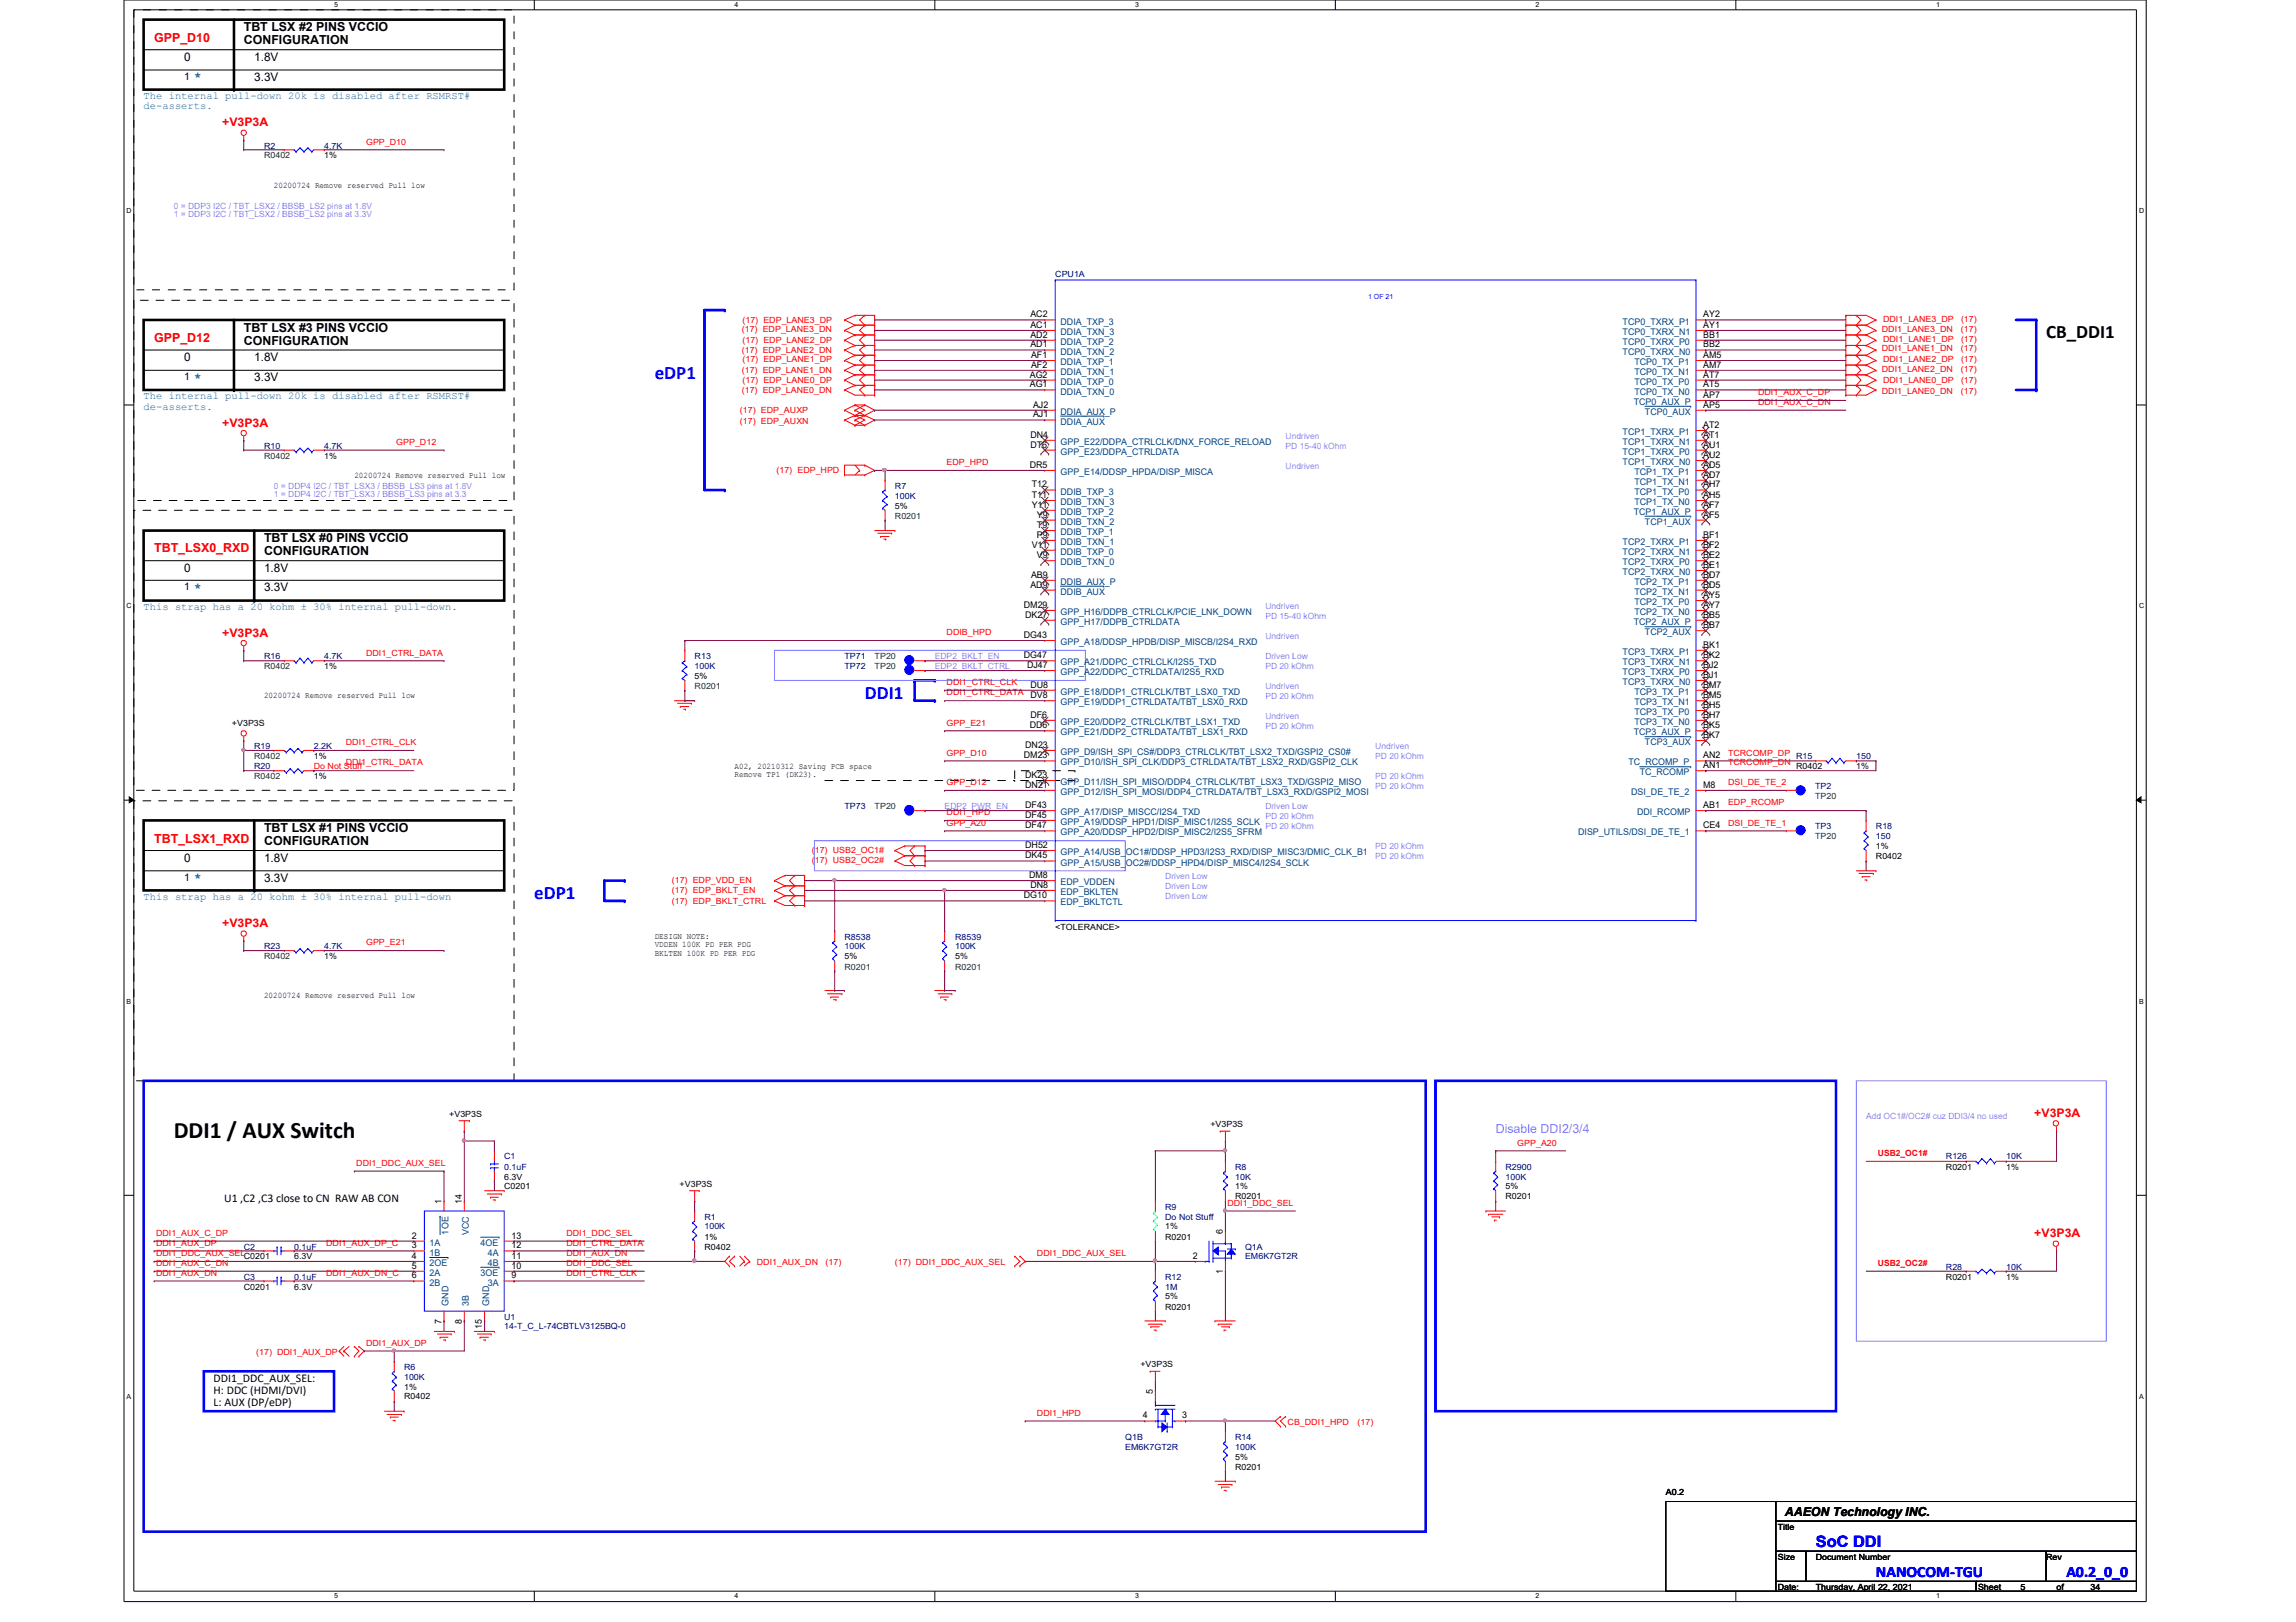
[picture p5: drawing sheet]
<svg xmlns="http://www.w3.org/2000/svg" width="297mm" height="210mm" viewBox="0 0 297 210" stroke-linecap="round" stroke-linejoin="round" font-family="sans-serif">
<defs><g id="words">
<text font-size="3" x="22.5" y="147.3">DDI1 / AUX Switch</text>
<text font-size="2.5" x="264.7" y="43.8">CB_DDI1</text>
<g font-size="2.5" fill="#00f">
<text x="84.7" y="49">eDP1</text>
<text x="111.9" y="90.4">DDI1</text>
<text x="69.1" y="116.3">eDP1</text>
</g>
<g font-size="2" fill="#00f">
<text x="234.9" y="200.2">SoC DDI</text>
<text x="242.7" y="204">NANOCOM-TGU</text>
<text x="267.3" y="204">A0.2_0_0</text>
</g>
<g font-size="1.6" fill="#f00">
<text x="19.9" y="5.4">GPP_D10</text>
<text x="19.9" y="44.3">GPP_D12</text>
<text x="19.9" y="71.5">TBT_LSX0_RXD</text>
<text x="19.9" y="109.1">TBT_LSX1_RXD</text>
</g>
<g font-size="1.6">
<text x="31.5" y="4.1">TBT LSX #2 PINS VCCIO</text>
<text x="31.5" y="5.8">CONFIGURATION</text>
<text x="31.5" y="42.9">TBT LSX #3 PINS VCCIO</text>
<text x="31.5" y="44.6">CONFIGURATION</text>
<text x="34.2" y="70.2">TBT LSX #0 PINS VCCIO</text>
<text x="34.2" y="71.9">CONFIGURATION</text>
<text x="34.2" y="107.7">TBT LSX #1 PINS VCCIO</text>
<text x="34.2" y="109.4">CONFIGURATION</text>
<text x="230.9" y="196.2">AAEON Technology INC.</text>
</g>
<g font-size="1.6" fill="#0080c0">
<text x="25.1" y="10.4">*</text>
<text x="25.1" y="49.3">*</text>
<text x="25.1" y="76.5">*</text>
<text x="25.1" y="114">*</text>
</g>
<text font-size="1.6" fill="#8080ff" x="193.5" y="146.6">Disable DDI2/3/4</text>
<g font-size="1.5">
<text x="23.8" y="7.9">0</text>
<text x="32.9" y="7.9">1.8V</text>
<text x="32.9" y="10.5">3.3V</text>
<text x="23.8" y="46.7">0</text>
<text x="32.9" y="46.7">1.8V</text>
<text x="32.9" y="49.4">3.3V</text>
<text x="23.8" y="74">0</text>
<text x="34.2" y="74">1.8V</text>
<text x="34.2" y="76.5">3.3V</text>
<text x="23.8" y="111.5">0</text>
<text x="34.2" y="111.5">1.8V</text>
<text x="34.2" y="114.1">3.3V</text>
<text x="29" y="155.5">U1 ,C2 ,C3 close to CN RAW AB CON</text>
<text x="27.6" y="178.9">DDI1_DDC_AUX_SEL:</text>
<text x="27.6" y="180.4">H: DDC (HDMI/DVI)</text>
<text x="27.6" y="181.9">L: AUX (DP/eDP)</text>
</g>
<g font-size="1.5" fill="#f00">
<text x="28.7" y="16.3">+V3P3A</text>
<text x="28.7" y="55.2">+V3P3A</text>
<text x="28.7" y="82.4">+V3P3A</text>
<text x="28.7" y="120">+V3P3A</text>
<text x="263.2" y="144.5">+V3P3A</text>
<text x="263.2" y="160.1">+V3P3A</text>
</g>
<g font-size="1.4">
<text x="23.8" y="10.3">1</text>
<text x="23.8" y="49.2">1</text>
<text x="23.8" y="76.4">1</text>
<text x="23.8" y="114">1</text>
</g>
<g font-size="1.4" fill="#0080c0">
<text x="18.6" y="12.8">The internal pull-down 20k is disabled after RSMRST#</text>
<text x="18.6" y="14.1">de-asserts.</text>
<text x="18.6" y="51.6">The internal pull-down 20k is disabled after RSMRST#</text>
<text x="18.6" y="53">de-asserts.</text>
<text x="18.6" y="78.9">This strap has a 20 kohm ± 30% internal pull-down.</text>
<text x="18.6" y="116.4">This strap has a 20 kohm ± 30% internal pull-down</text>
</g>
<g font-size="1.2">
<text x="133.3" y="41.1">AC2</text>
<text x="220.3" y="41.1">AY2</text>
<text x="133.3" y="42.4">AC1</text>
<text x="133.3" y="43.7">AD2</text>
<text x="133.3" y="45">AD1</text>
<text x="133.4" y="46.3">AF1</text>
<text x="133.4" y="47.6">AF2</text>
<text x="220.3" y="42.4">AY1</text>
<text x="220.3" y="43.7">BB1</text>
<text x="220.3" y="45">BB2</text>
<text x="220.3" y="46.3">AM5</text>
<text x="220.3" y="47.6">AM7</text>
<text x="133.2" y="48.9">AG2</text>
<text x="133.2" y="50.1">AG1</text>
<text x="133.6" y="52.7">AJ2</text>
<text x="220.3" y="48.9">AT7</text>
<text x="220.3" y="50.1">AT5</text>
<text x="220.3" y="51.5">AP7</text>
<text x="220.3" y="52.7">AP5</text>
<text x="133.3" y="56.6">DN4</text>
<text x="133.3" y="57.9">DT6</text>
<text x="133.6" y="54">AJ1</text>
<text x="220.3" y="55.4">AT2</text>
<text x="220.3" y="56.6">AT1</text>
<text x="220.3" y="57.9">AU1</text>
<text x="220.3" y="59.3">AU2</text>
<text x="133.2" y="60.5">DR5</text>
<text x="133.5" y="63.1">T12</text>
<text x="133.5" y="64.4">T11</text>
<text x="133.5" y="65.7">Y11</text>
<text x="220.3" y="60.5">AD5</text>
<text x="220.3" y="61.8">AD7</text>
<text x="220.3" y="63.1">AH7</text>
<text x="220.3" y="64.4">AH5</text>
<text x="220.3" y="65.7">AF7</text>
<text x="133.5" y="70.9">V11</text>
<text x="134.2" y="67">Y9</text>
<text x="134.2" y="68.3">T9</text>
<text x="134.2" y="69.6">P9</text>
<text x="220.3" y="69.6">BF1</text>
<text x="220.3" y="70.9">BF2</text>
<text x="220.3" y="67">AF5</text>
<text x="133.3" y="76">AD9</text>
<text x="133.4" y="74.8">AB9</text>
<text x="134.2" y="72.2">V9</text>
<text x="220.3" y="72.2">BE2</text>
<text x="220.3" y="73.5">BE1</text>
<text x="220.3" y="74.8">BD7</text>
<text x="220.3" y="76">BD5</text>
<text x="220.3" y="77.4">AY5</text>
<text x="132.5" y="78.7">DM29</text>
<text x="132.5" y="82.6">DG43</text>
<text x="132.6" y="79.9">DK27</text>
<text x="220.3" y="78.7">AY7</text>
<text x="220.3" y="83.8">BK1</text>
<text x="220.3" y="79.9">BB5</text>
<text x="220.3" y="81.3">BB7</text>
<text x="132.5" y="85.2">DG47</text>
<text x="132.9" y="86.4">DJ47</text>
<text x="133.3" y="89">DU8</text>
<text x="220.3" y="85.2">BK2</text>
<text x="220.3" y="86.4">BJ2</text>
<text x="220.3" y="87.7">BJ1</text>
<text x="220.3" y="89">BM7</text>
<text x="133.2" y="94.2">DD6</text>
<text x="133.3" y="92.9">DF6</text>
<text x="133.3" y="90.3">DV8</text>
<text x="220.3" y="90.3">BM5</text>
<text x="220.3" y="91.6">BH5</text>
<text x="220.3" y="92.9">BH7</text>
<text x="220.3" y="94.2">BK5</text>
<text x="220.3" y="95.5">BK7</text>
<text x="132.5" y="98.1">DM23</text>
<text x="132.6" y="100.7">DK23</text>
<text x="132.6" y="96.8">DN23</text>
<text x="132.6" y="101.9">DN21</text>
<text x="220.3" y="101.9">M8</text>
<text x="220.3" y="99.4">AN1</text>
<text x="220.3" y="98.1">AN2</text>
<text x="132.6" y="104.6">DF43</text>
<text x="132.6" y="107.2">DF47</text>
<text x="132.6" y="105.8">DF45</text>
<text x="220.3" y="104.6">AB1</text>
<text x="220.3" y="107.2">CE4</text>
<text x="132.6" y="111.1">DK45</text>
<text x="132.6" y="109.7">DH52</text>
<text x="133.1" y="113.6">DM8</text>
<text x="132.5" y="116.2">DG10</text>
<text x="133.3" y="114.9">DN8</text>
<text x="57.1" y="155.8" transform="rotate(-90 57.1 155.8)">1</text>
<text x="59.7" y="155.8" transform="rotate(-90 59.7 155.8)">14</text>
<text x="53.3" y="160.3">2</text>
<text x="53.3" y="161.5">3</text>
<text x="66.2" y="161.5">12</text>
<text x="66.2" y="160.3">13</text>
<text x="158.2" y="159.7" transform="rotate(-90 158.2 159.7)">6</text>
<text x="53.3" y="162.9">4</text>
<text x="53.3" y="164.2">5</text>
<text x="53.3" y="165.4">6</text>
<text x="66.2" y="165.4">9</text>
<text x="66.2" y="164.2">10</text>
<text x="66.2" y="162.9">11</text>
<text x="154.3" y="162.9">2</text>
<text x="158.2" y="164.8" transform="rotate(-90 158.2 164.8)">1</text>
<text x="57.1" y="171.3" transform="rotate(-90 57.1 171.3)">7</text>
<text x="59.7" y="171.3" transform="rotate(-90 59.7 171.3)">8</text>
<text x="62.4" y="172" transform="rotate(-90 62.4 172)">15</text>
<text x="147.9" y="183.6">4</text>
<text x="149.1" y="180.4" transform="rotate(-90 149.1 180.4)">5</text>
<text x="152.9" y="183.6">3</text>
</g>
<g font-size="1.2" fill="#004080">
<text x="137.2" y="42">DDIA_TXP_3</text>
<text x="209.9" y="42">TCP0_TXRX_P1</text>
<text x="137.2" y="43.3">DDIA_TXN_3</text>
<text x="137.2" y="44.6">DDIA_TXP_2</text>
<text x="137.2" y="45.9">DDIA_TXN_2</text>
<text x="137.2" y="47.2">DDIA_TXP_1</text>
<text x="209.9" y="43.3">TCP0_TXRX_N1</text>
<text x="209.9" y="44.6">TCP0_TXRX_P0</text>
<text x="209.9" y="45.9">TCP0_TXRX_N0</text>
<text x="211.5" y="47.2">TCP0_TX_P1</text>
<text x="137.2" y="48.5">DDIA_TXN_1</text>
<text x="137.2" y="49.8">DDIA_TXP_0</text>
<text x="137.2" y="51.1">DDIA_TXN_0</text>
<text x="137.2" y="53.7">DDIA_AUX_P</text>
<text x="211.4" y="52.4">TCP0_AUX_P</text>
<text x="211.5" y="48.5">TCP0_TX_N1</text>
<text x="211.5" y="49.8">TCP0_TX_P0</text>
<text x="211.5" y="51.1">TCP0_TX_N0</text>
<text x="212.8" y="53.7">TCP0_AUX</text>
<text x="137.2" y="57.6">GPP_E22/DDPA_CTRLCLK/DNX_FORCE_RELOAD</text>
<text x="137.2" y="54.9">DDIA_AUX</text>
<text x="137.2" y="58.8">GPP_E23/DDPA_CTRLDATA</text>
<text x="209.9" y="56.3">TCP1_TXRX_P1</text>
<text x="209.9" y="57.6">TCP1_TXRX_N1</text>
<text x="209.9" y="58.8">TCP1_TXRX_P0</text>
<text x="137.2" y="64">DDIB_TXP_3</text>
<text x="137.2" y="65.4">DDIB_TXN_3</text>
<text x="137.2" y="61.5">GPP_E14/DDSP_HPDA/DISP_MISCA</text>
<text x="209.9" y="60.2">TCP1_TXRX_N0</text>
<text x="211.5" y="61.5">TCP1_TX_P1</text>
<text x="211.5" y="62.7">TCP1_TX_N1</text>
<text x="211.5" y="64">TCP1_TX_P0</text>
<text x="211.5" y="65.4">TCP1_TX_N0</text>
<text x="137.2" y="66.6">DDIB_TXP_2</text>
<text x="137.2" y="67.9">DDIB_TXN_2</text>
<text x="137.2" y="69.3">DDIB_TXP_1</text>
<text x="137.2" y="70.5">DDIB_TXN_1</text>
<text x="137.2" y="71.8">DDIB_TXP_0</text>
<text x="209.9" y="70.5">TCP2_TXRX_P1</text>
<text x="209.9" y="71.8">TCP2_TXRX_N1</text>
<text x="211.4" y="66.6">TCP1_AUX_P</text>
<text x="212.8" y="67.9">TCP1_AUX</text>
<text x="137.2" y="73.2">DDIB_TXN_0</text>
<text x="137.2" y="77">DDIB_AUX</text>
<text x="137.2" y="75.7">DDIB_AUX_P</text>
<text x="209.9" y="73.2">TCP2_TXRX_P0</text>
<text x="209.9" y="74.4">TCP2_TXRX_N0</text>
<text x="211.5" y="75.7">TCP2_TX_P1</text>
<text x="211.5" y="77">TCP2_TX_N1</text>
<text x="137.2" y="80.9">GPP_H17/DDPB_CTRLDATA</text>
<text x="137.2" y="79.6">GPP_H16/DDPB_CTRLCLK/PCIE_LNK_DOWN</text>
<text x="137.2" y="83.5">GPP_A18/DDSP_HPDB/DISP_MISCB/I2S4_RXD</text>
<text x="211.4" y="80.9">TCP2_AUX_P</text>
<text x="211.5" y="78.3">TCP2_TX_P0</text>
<text x="211.5" y="79.6">TCP2_TX_N0</text>
<text x="212.8" y="82.2">TCP2_AUX</text>
<text x="137.2" y="89.9">GPP_E18/DDP1_CTRLCLK/TBT_LSX0_TXD</text>
<text x="137.2" y="87.4">GPP_A22/DDPC_CTRLDATA/I2S5_RXD</text>
<text x="137.2" y="86.1">GPP_A21/DDPC_CTRLCLK/I2S5_TXD</text>
<text x="209.9" y="84.8">TCP3_TXRX_P1</text>
<text x="209.9" y="86.1">TCP3_TXRX_N1</text>
<text x="209.9" y="87.4">TCP3_TXRX_P0</text>
<text x="209.9" y="88.6">TCP3_TXRX_N0</text>
<text x="211.5" y="89.9">TCP3_TX_P1</text>
<text x="137.2" y="95.2">GPP_E21/DDP2_CTRLDATA/TBT_LSX1_RXD</text>
<text x="137.2" y="93.8">GPP_E20/DDP2_CTRLCLK/TBT_LSX1_TXD</text>
<text x="137.2" y="91.3">GPP_E19/DDP1_CTRLDATA/TBT_LSX0_RXD</text>
<text x="211.4" y="95.2">TCP3_AUX_P</text>
<text x="211.5" y="91.3">TCP3_TX_N1</text>
<text x="211.5" y="92.5">TCP3_TX_P0</text>
<text x="211.5" y="93.8">TCP3_TX_N0</text>
<text x="137.2" y="101.6">GPP_D11/ISH_SPI_MISO/DDP4_CTRLCLK/TBT_LSX3_TXD/GSPI2_MISO</text>
<text x="137.2" y="99.1">GPP_D10/ISH_SPI_CLK/DDP3_CTRLDATA/TBT_LSX2_RXD/GSPI2_CLK</text>
<text x="137.2" y="97.7">GPP_D9/ISH_SPI_CS#/DDP3_CTRLCLK/TBT_LSX2_TXD/GSPI2_CS0#</text>
<text x="210.7" y="99.1">TC_RCOMP_P</text>
<text x="212.1" y="100.3">TC_RCOMP</text>
<text x="212.8" y="96.4">TCP3_AUX</text>
<text x="137.2" y="105.5">GPP_A17/DISP_MISCC/I2S4_TXD</text>
<text x="137.2" y="106.8">GPP_A19/DDSP_HPD1/DISP_MISC1/I2S5_SCLK</text>
<text x="137.2" y="102.9">GPP_D12/ISH_SPI_MOSI/DDP4_CTRLDATA/TBT_LSX3_RXD/GSPI2_MOSI</text>
<text x="211" y="102.9">DSI_DE_TE_2</text>
<text x="211.8" y="105.5">DDI_RCOMP</text>
<text x="137.2" y="112">GPP_A15/USB_OC2#/DDSP_HPD4/DISP_MISC4/I2S4_SCLK</text>
<text x="137.2" y="108.1">GPP_A20/DDSP_HPD2/DISP_MISC2/I2S5_SFRM</text>
<text x="137.2" y="110.7">GPP_A14/USB_OC1#/DDSP_HPD3/I2S3_RXD/DISP_MISC3/DMIC_CLK_B1</text>
<text x="204.2" y="108.1">DISP_UTILS/DSI_DE_TE_1</text>
<text x="137.2" y="117.2">EDP_BKLTCTL</text>
<text x="137.2" y="114.6">EDP_VDDEN</text>
<text x="137.2" y="115.8">EDP_BKLTEN</text>
<text x="55.6" y="161.2">1A</text>
<text x="58" y="159.8" transform="rotate(-90 58 159.8)">1OE</text>
<text x="60.7" y="159.9" transform="rotate(-90 60.7 159.9)">VCC</text>
<text x="62.2" y="161.2">4OE</text>
<text x="55.6" y="162.5">1B</text>
<text x="55.6" y="163.8">2OE</text>
<text x="55.6" y="165.1">2A</text>
<text x="55.6" y="166.4">2B</text>
<text x="62.2" y="165.1">3OE</text>
<text x="63.1" y="166.4">3A</text>
<text x="63.1" y="163.8">4B</text>
<text x="63.1" y="162.5">4A</text>
<text x="58" y="169" transform="rotate(-90 58 169)">GND</text>
<text x="60.7" y="169" transform="rotate(-90 60.7 169)">3B</text>
<text x="63.3" y="169" transform="rotate(-90 63.3 169)">GND</text>
</g>
<g font-size="1.1" fill="#000080">
<text x="34.2" y="19.2">R2</text>
<text x="41.9" y="19.2">4.7K</text>
<text x="136.5" y="35.9">CPU1A</text>
<text x="34.2" y="58.1">R10</text>
<text x="41.9" y="58.1">4.7K</text>
<text x="115.8" y="63.2">R7</text>
<text x="115.8" y="64.5">100K</text>
<text x="34.2" y="85.3">R16</text>
<text x="41.9" y="85.3">4.7K</text>
<text x="89.9" y="85.3">R13</text>
<text x="89.9" y="86.6">100K</text>
<text x="109.3" y="86.6">TP72</text>
<text x="109.3" y="85.3">TP71</text>
<text x="32.9" y="96.9">R19</text>
<text x="32.9" y="99.6">R20</text>
<text x="40.6" y="96.9">2.2K</text>
<text x="232.4" y="98.2">R15</text>
<text x="240.2" y="98.2">150</text>
<text x="109.3" y="104.7">TP73</text>
<text x="234.8" y="102.1">TP2</text>
<text x="234.8" y="107.3">TP3</text>
<text x="242.7" y="107.3">R18</text>
<text x="242.7" y="108.6">150</text>
<text x="34.2" y="122.9">R23</text>
<text x="41.9" y="122.9">4.7K</text>
<text x="109.3" y="121.6">R8538</text>
<text x="109.3" y="122.9">100K</text>
<text x="123.6" y="121.6">R8539</text>
<text x="123.6" y="122.9">100K</text>
<text x="65.2" y="150">C1</text>
<text x="65.2" y="151.4">0.1uF</text>
<text x="159.8" y="151.4">R8</text>
<text x="159.8" y="152.7">10K</text>
<text x="194.8" y="151.4">R2900</text>
<text x="194.8" y="152.7">100K</text>
<text x="251.8" y="150">R126</text>
<text x="259.5" y="150">10K</text>
<text x="31.5" y="161.7">C2</text>
<text x="38.1" y="161.7">0.1uF</text>
<text x="91.1" y="157.8">R1</text>
<text x="91.1" y="159.1">100K</text>
<text x="150.7" y="156.5">R9</text>
<text x="150.7" y="157.8">Do Not Stuff</text>
<text x="161.1" y="161.7">Q1A</text>
<text x="31.5" y="165.6">C3</text>
<text x="38.1" y="165.6">0.1uF</text>
<text x="150.7" y="165.6">R12</text>
<text x="150.7" y="166.9">1M</text>
<text x="161.1" y="163">EM6K7GT2R</text>
<text x="251.8" y="164.3">R28</text>
<text x="259.5" y="164.3">10K</text>
<text x="65.2" y="172">14-T_C_L-74CBTLV3125BQ-0</text>
<text x="65.2" y="170.8">U1</text>
<text x="52.3" y="177.3">R6</text>
<text x="52.3" y="178.6">100K</text>
<text x="145.6" y="186.4">Q1B</text>
<text x="145.6" y="187.6">EM6K7GT2R</text>
<text x="159.8" y="186.4">R14</text>
<text x="159.8" y="187.6">100K</text>
</g>
<g font-size="1.1" fill="#008000">
<text x="34.2" y="20.5">R0402</text>
<text x="34.2" y="59.4">R0402</text>
<text x="115.8" y="67.1">R0201</text>
<text x="34.2" y="86.6">R0402</text>
<text x="89.9" y="89.2">R0201</text>
<text x="113.2" y="86.6">TP20</text>
<text x="113.2" y="85.3">TP20</text>
<text x="32.9" y="98.2">R0402</text>
<text x="32.9" y="100.8">R0402</text>
<text x="113.2" y="104.7">TP20</text>
<text x="234.8" y="103.4">TP20</text>
<text x="234.8" y="108.6">TP20</text>
<text x="34.2" y="124.1">R0402</text>
<text x="109.3" y="125.5">R0201</text>
<text x="123.6" y="125.5">R0201</text>
</g>
<g font-size="1.1">
<text x="41.9" y="20.5">1%</text>
<text x="35.4" y="24.3">20200724 Remove reserved Pull low</text>
<text x="41.9" y="59.4">1%</text>
<text x="45.8" y="61.9">20200724 Remove reserved Pull low</text>
<text x="115.8" y="65.9">5%</text>
<text x="41.9" y="86.6">1%</text>
<text x="89.9" y="87.9">5%</text>
<text x="30" y="94">+V3P3S</text>
<text x="34.2" y="90.3">20200724 Remove reserved Pull low</text>
<text x="40.6" y="98.2">1%</text>
<text x="40.6" y="100.8">1%</text>
<text x="95" y="99.5">A02, 20210312 Saving PCB space</text>
<text x="95" y="100.6">Remove TP1 (DK23).</text>
<text x="232.4" y="99.6">R0402</text>
<text x="240.2" y="99.6">1%</text>
<text x="242.7" y="109.9">1%</text>
<text x="242.7" y="111.2">R0402</text>
<text x="41.9" y="124.1">1%</text>
<text x="84.7" y="121.5">DESIGN NOTE:</text>
<text x="84.7" y="122.6">VDDEN 100K PD PER PDG</text>
<text x="84.7" y="123.7">BKLTEN 100K PD PER PDG</text>
<text x="109.3" y="124.1">5%</text>
<text x="123.6" y="124.1">5%</text>
<text x="136.5" y="120.4">&lt;TOLERANCE&gt;</text>
<text x="34.2" y="129.2">20200724 Remove reserved Pull low</text>
<text x="58.1" y="144.6">+V3P3S</text>
<text x="156.6" y="145.9">+V3P3S</text>
<text x="65.2" y="153.9">C0201</text>
<text x="65.2" y="152.7">6.3V</text>
<text x="87.9" y="153.7">+V3P3S</text>
<text x="159.8" y="155.2">R0201</text>
<text x="159.8" y="153.9">1%</text>
<text x="194.8" y="155.2">R0201</text>
<text x="194.8" y="153.9">5%</text>
<text x="251.8" y="151.4">R0201</text>
<text x="259.5" y="151.4">1%</text>
<text x="91.1" y="161.7">R0402</text>
<text x="91.1" y="160.4">1%</text>
<text x="150.7" y="160.4">R0201</text>
<text x="150.7" y="159.1">1%</text>
<text x="31.5" y="166.9">C0201</text>
<text x="31.5" y="163">C0201</text>
<text x="38.1" y="166.9">6.3V</text>
<text x="38.1" y="163">6.3V</text>
<text x="251.8" y="165.6">R0201</text>
<text x="259.5" y="165.6">1%</text>
<text x="150.7" y="169.5">R0201</text>
<text x="150.7" y="168.1">5%</text>
<text x="52.3" y="179.8">1%</text>
<text x="147.5" y="177">+V3P3S</text>
<text x="52.3" y="181.1">R0402</text>
<text x="159.8" y="190.2">R0201</text>
<text x="159.8" y="188.9">5%</text>
<text x="215.5" y="193.5">A0.2</text>
<text x="230" y="198">Title</text>
<text x="230" y="201.8">Size</text>
<text x="234.9" y="201.8">Document Number</text>
<text x="264.7" y="201.8">Rev</text>
<text x="230" y="205.7">Date:</text>
<text x="234.9" y="205.7">Thursday, April 22, 2021</text>
<text x="255.9" y="205.7">Sheet</text>
<text x="261.4" y="205.7">5</text>
<text x="266.1" y="205.7">of</text>
<text x="270.5" y="205.7">34</text>
</g>
<g font-size="1.1" fill="#f00">
<text x="47.4" y="18.7">GPP_D10</text>
<text x="96.1" y="41.7">(17) EDP_LANE3_DP</text>
<text x="243.6" y="41.7">DDI1_LANE3_DP</text>
<text x="253.7" y="41.7">(17)</text>
<text x="96" y="43">(17) EDP_LANE3_DN</text>
<text x="96" y="45.6">(17) EDP_LANE2_DN</text>
<text x="96.1" y="46.9">(17) EDP_LANE1_DP</text>
<text x="96.1" y="44.4">(17) EDP_LANE2_DP</text>
<text x="243.5" y="45.5">DDI1_LANE1_DN</text>
<text x="243.5" y="42.9">DDI1_LANE3_DN</text>
<text x="243.6" y="44.2">DDI1_LANE1_DP</text>
<text x="243.6" y="46.8">DDI1_LANE2_DP</text>
<text x="253.7" y="45.5">(17)</text>
<text x="253.7" y="42.9">(17)</text>
<text x="253.7" y="44.2">(17)</text>
<text x="253.7" y="46.8">(17)</text>
<text x="95.7" y="53.5">(17) EDP_AUXP</text>
<text x="96" y="48.3">(17) EDP_LANE1_DN</text>
<text x="96" y="50.8">(17) EDP_LANE0_DN</text>
<text x="96.1" y="49.5">(17) EDP_LANE0_DP</text>
<text x="227.5" y="52.4">DDI1_AUX_C_DN</text>
<text x="227.5" y="51.1">DDI1_AUX_C_DP</text>
<text x="243.5" y="51">DDI1_LANE0_DN</text>
<text x="243.5" y="48.1">DDI1_LANE2_DN</text>
<text x="243.6" y="49.6">DDI1_LANE0_DP</text>
<text x="253.7" y="51">(17)</text>
<text x="253.7" y="48.1">(17)</text>
<text x="253.7" y="49.6">(17)</text>
<text x="51.3" y="57.6">GPP_D12</text>
<text x="95.7" y="54.9">(17) EDP_AUXN</text>
<text x="100.5" y="61.2">(17) EDP_HPD</text>
<text x="122.5" y="60.2">EDP_HPD</text>
<text x="122.5" y="82.2">DDIB_HPD</text>
<text x="47.4" y="84.8">DDI1_CTRL_DATA</text>
<text x="122.5" y="88.6">DDI1_CTRL_CLK</text>
<text x="122.5" y="90">DDI1_CTRL_DATA</text>
<text x="122.5" y="93.9">GPP_E21</text>
<text x="40.6" y="99.6">Do Not Stuff</text>
<text x="44.7" y="96.4">DDI1_CTRL_CLK</text>
<text x="44.7" y="99.1">DDI1_CTRL_DATA</text>
<text x="122.5" y="101.6">GPP_D12</text>
<text x="122.5" y="97.8">GPP_D10</text>
<text x="223.6" y="97.8">TCRCOMP_DP</text>
<text x="223.6" y="99.1">TCRCOMP_DN</text>
<text x="223.6" y="101.6">DSI_DE_TE_2</text>
<text x="122.5" y="105.5">DDI1_HPD</text>
<text x="122.5" y="106.8">GPP_A20</text>
<text x="223.6" y="104.2">EDP_RCOMP</text>
<text x="223.6" y="106.8">DSI_DE_TE_1</text>
<text x="105" y="110.4">(17) USB2_OC1#</text>
<text x="105" y="111.7">(17) USB2_OC2#</text>
<text x="86.9" y="114.3">(17) EDP_VDD_EN</text>
<text x="86.9" y="115.6">(17) EDP_BKLT_EN</text>
<text x="86.9" y="116.9">(17) EDP_BKLT_CTRL</text>
<text x="47.4" y="122.3">GPP_E21</text>
<text x="196.3" y="148.3">GPP_A20</text>
<text x="242.9" y="149.6">USB2_OC1#</text>
<text x="46.1" y="150.9">DDI1_DDC_AUX_SEL</text>
<text x="20.2" y="161.2">DDI1_AUX_DP</text>
<text x="20.2" y="159.9">DDI1_AUX_C_DP</text>
<text x="42.2" y="161.2">DDI1_AUX_DP_C</text>
<text x="73.3" y="161.2">DDI1_CTRL_DATA</text>
<text x="73.3" y="159.9">DDI1_DDC_SEL</text>
<text x="158.8" y="156">DDI1_DDC_SEL</text>
<text x="20.2" y="162.6">DDI1_DDC_AUX_SEL</text>
<text x="20.2" y="163.8">DDI1_AUX_C_DN</text>
<text x="20.2" y="165.1">DDI1_AUX_DN</text>
<text x="42.2" y="165.1">DDI1_AUX_DN_C</text>
<text x="73.3" y="165.1">DDI1_CTRL_CLK</text>
<text x="73.3" y="163.8">DDI1_DDC_SEL</text>
<text x="73.3" y="162.6">DDI1_AUX_DN</text>
<text x="97.9" y="163.7">DDI1_AUX_DN</text>
<text x="106.8" y="163.7">(17)</text>
<text x="115.8" y="163.7">(17) DDI1_DDC_AUX_SEL</text>
<text x="134.2" y="162.6">DDI1_DDC_AUX_SEL</text>
<text x="242.9" y="163.8">USB2_OC2#</text>
<text x="33.1" y="175.3">(17) DDI1_AUX_DP</text>
<text x="47.4" y="174.2">DDI1_AUX_DP</text>
<text x="134.2" y="183.2">DDI1_HPD</text>
<text x="166.6" y="184.4">CB_DDI1_HPD</text>
<text x="175.6" y="184.4">(17)</text>
</g>
<g font-size="1.1" fill="#8080ff">
<text x="22.5" y="27">0 = DDP3 I2C / TBT_LSX2 / BBSB_LS2 pins at 1.8V</text>
<text x="22.5" y="28.1">1 = DDP3 I2C / TBT_LSX2 / BBSB_LS2 pins at 3.3V</text>
<text x="166.3" y="56.8">Undriven</text>
<text x="166.3" y="58.1">PD 15-40 kOhm</text>
<text x="35.4" y="63.2">0 = DDP4 I2C / TBT_LSX3 / BBSB_LS3 pins at 1.8V</text>
<text x="35.4" y="64.3">1 = DDP4 I2C / TBT_LSX3 / BBSB_LS3 pins at 3.3</text>
<text x="166.3" y="60.7">Undriven</text>
<text x="163.7" y="78.8">Undriven</text>
<text x="163.7" y="80.1">PD 15-40 kOhm</text>
<text x="163.7" y="82.7">Undriven</text>
<text x="120.9" y="85.3">EDP2_BKLT_EN</text>
<text x="120.9" y="86.6">EDP2_BKLT_CTRL</text>
<text x="163.7" y="85.3">Driven Low</text>
<text x="163.7" y="86.6">PD 20 kOhm</text>
<text x="163.7" y="89.2">Undriven</text>
<text x="163.7" y="93">Undriven</text>
<text x="163.7" y="90.4">PD 20 kOhm</text>
<text x="163.7" y="94.3">PD 20 kOhm</text>
<text x="177.9" y="96.9">Undriven</text>
<text x="177.9" y="98.2">PD 20 kOhm</text>
<text x="177.9" y="100.8">PD 20 kOhm</text>
<text x="122.2" y="104.7">EDP2_PWR_EN</text>
<text x="163.7" y="104.7">Driven Low</text>
<text x="163.7" y="106">PD 20 kOhm</text>
<text x="163.7" y="107.3">PD 20 kOhm</text>
<text x="177.9" y="102.1">PD 20 kOhm</text>
<text x="150.7" y="113.8">Driven Low</text>
<text x="177.9" y="109.9">PD 20 kOhm</text>
<text x="177.9" y="111.2">PD 20 kOhm</text>
<text x="150.7" y="115.1">Driven Low</text>
<text x="150.7" y="116.3">Driven Low</text>
<text x="241.4" y="144.9">Add OC1#/OC2# cuz DDI3/4 no used</text>
</g>
<g font-size=".9">
<text x="43.2" y=".9">5</text>
<text x="95" y=".9">4</text>
<text x="146.9" y=".9">3</text>
<text x="198.7" y=".9">2</text>
<text x="250.5" y=".9">1</text>
<text x="16.4" y="27.6">D</text>
<text x="276.7" y="27.6">D</text>
<text x="16.4" y="78.7">C</text>
<text x="276.7" y="78.7">C</text>
<text x="16.4" y="129.9">B</text>
<text x="276.7" y="129.9">B</text>
<text x="16.4" y="181">A</text>
<text x="276.7" y="181">A</text>
<text x="43.2" y="206.8">5</text>
<text x="95" y="206.8">4</text>
<text x="146.9" y="206.8">3</text>
<text x="198.7" y="206.8">2</text>
<text x="250.5" y="206.8">1</text>
</g>
<text font-size=".9" fill="#00f" x="177" y="38.7">1 OF 21</text>
</g></defs>
<path d="M16 0h261.7v207.3h-261.7zM17.3 1.3h259.1v204.6h-259.1z" fill="none" stroke="#000" stroke-width=".13"/>
<g fill="#fff">
<path d="M43.2 .2h.4v1h-.4z"/>
<path d="M43.2 206.1h.4v1h-.4z"/>
</g>
<path d="M69.1 0v1.3M69.1 205.9v1.3" fill="none" stroke="#000" stroke-width=".13"/>
<g fill="#fff">
<path d="M95 .2h.5v1h-.5z"/>
<path d="M95 206.1h.5v1h-.5z"/>
</g>
<path d="M120.9 0v1.3M120.9 205.9v1.3" fill="none" stroke="#000" stroke-width=".13"/>
<g fill="#fff">
<path d="M146.9 .2h.4v1h-.4z"/>
<path d="M146.9 206.1h.4v1h-.4z"/>
</g>
<path d="M172.8 0v1.3M172.8 205.9v1.3" fill="none" stroke="#000" stroke-width=".13"/>
<g fill="#fff">
<path d="M198.7 .2h.4v1h-.4z"/>
<path d="M198.7 206.1h.4v1h-.4z"/>
</g>
<path d="M224.6 0v1.3M224.6 205.9v1.3" fill="none" stroke="#000" stroke-width=".13"/>
<g fill="#fff">
<path d="M250.5 .2h.4v1h-.4z"/>
<path d="M250.5 206.1h.4v1h-.4z"/>
<path d="M16.4 26.8h.6v1.1h-.6z"/>
<path d="M276.7 26.8h.6v1.1h-.6z"/>
<path d="M16.4 78h.6v1h-.6z"/>
<path d="M276.7 78h.6v1h-.6z"/>
</g>
<path d="M16 52.4h1.3M276.4 52.4h1.3" fill="none" stroke="#000" stroke-width=".13"/>
<g fill="#fff">
<path d="M16.4 129.1h.5v1h-.5z"/>
<path d="M276.7 129.1h.5v1h-.5z"/>
</g>
<path d="M16 103.5h1.3M16.7 103.1l.6 .4-.6 .4zM276.4 103.5l.6-.4v.8zM276.4 103.5h1.3" fill="none" stroke="#000" stroke-width=".13"/>
<path d="M16.7 103.1l.6 .4-.6 .4zM276.4 103.5l.6-.4v.8z" fill="#000"/>
<g fill="#fff">
<path d="M16.4 180.3h.6v1h-.6z"/>
<path d="M276.7 180.3h.6v1h-.6z"/>
</g>
<g fill="none" stroke="#000" stroke-width=".13">
<path d="M18.6 9.1h46.6M18.6 6.4h46.6M65.2 9.1h.1M65.2 6.4h.1M18.6 47.9h46.6M18.6 45.3h46.6M65.2 47.9h.1M65.2 45.3h.1M18.6 75.1h46.6M18.6 72.6h46.6M65.2 75.1h.1M65.2 72.6h.1"/>
<path d="M18.6 112.7h46.6M18.6 110.1h46.6M65.2 112.7h.1M65.2 110.1h.1M16 154.7h1.3M276.4 154.7h1.3"/>
</g>
<path d="M17.3 1.3h49.2v36.2h-49.2z" fill="none" stroke="#000" stroke-width=".13" stroke-dasharray="1 1 1 1 1 1 1 1" stroke-linecap="butt"/>
<path d="M18.6 2.5h46.6v9.1h-46.6zM30.3 2.5v9.1M18.6 41.4h46.6v9.1h-46.6zM30.3 41.4v9.1M18.6 68.7h46.6v9h-46.6zM32.9 68.7v9M18.6 106.2h46.6v9h-46.6zM32.9 106.2v9" fill="none" stroke="#000" stroke-width=".34"/>
<g fill="#000">
<circle cx="30.3" cy="11.6" r=".17"/>
<circle cx="30.3" cy="50.5" r=".17"/>
<circle cx="32.9" cy="77.7" r=".17"/>
<circle cx="32.9" cy="115.2" r=".17"/>
</g>
<path d="M17.3 38.9h49.2v25.9h-49.2zM17.3 66h49.2v36.3h-49.2zM17.3 103.6h49.2v36.3h-49.2z" fill="none" stroke="#000" stroke-width=".13" stroke-dasharray="1 1 1 1 1 1 1 1"/>
<path d="M91.1 40.1h2.7" fill="none" stroke="#00f" stroke-width=".34"/>
<circle cx="93.8" cy="40.1" r=".17" fill="#00f"/>
<path d="M91.1 63.4h2.7" fill="none" stroke="#00f" stroke-width=".34"/>
<circle cx="93.8" cy="63.4" r=".17" fill="#00f"/>
<path d="M91.1 40.1v23.3" fill="none" stroke="#00f" stroke-width=".34"/>
<circle cx="91.1" cy="40.1" r=".17" fill="#00f"/>
<path d="M260.8 41.4h2.6" fill="none" stroke="#00f" stroke-width=".34"/>
<circle cx="263.4" cy="41.4" r=".17" fill="#00f"/>
<path d="M263.4 41.4v9.1" fill="none" stroke="#00f" stroke-width=".34"/>
<circle cx="263.4" cy="50.5" r=".17" fill="#00f"/>
<path d="M260.8 50.5h2.6" fill="none" stroke="#00f" stroke-width=".34"/>
<circle cx="263.4" cy="50.5" r=".17" fill="#00f"/>
<path d="M118.3 88.1h2.6" fill="none" stroke="#00f" stroke-width=".34"/>
<circle cx="120.9" cy="88.1" r=".17" fill="#00f"/>
<path d="M118.3 90.7h2.6" fill="none" stroke="#00f" stroke-width=".34"/>
<circle cx="120.9" cy="90.7" r=".17" fill="#00f"/>
<path d="M118.3 88.1v2.6" fill="none" stroke="#00f" stroke-width=".34"/>
<circle cx="118.3" cy="88.1" r=".17" fill="#00f"/>
<path d="M78.2 114h2.6M26.4 177.5h16.8v5.1h-16.8z" fill="none" stroke="#00f" stroke-width=".34"/>
<circle cx="80.8" cy="114" r=".17" fill="#00f"/>
<path d="M78.2 114v2.6" fill="none" stroke="#00f" stroke-width=".34"/>
<circle cx="78.2" cy="114" r=".17" fill="#00f"/>
<path d="M78.2 116.6h2.6" fill="none" stroke="#00f" stroke-width=".34"/>
<circle cx="80.8" cy="116.6" r=".17" fill="#00f"/>
<path d="M18.6 139.9h165.8v58.3h-165.8zM185.7 139.9h51.8v42.7h-51.8z" fill="none" stroke="#00f" stroke-width=".34"/>
<path d="M100.2 84.2h40.2v3.9h-40.2zM105.4 108.8h40.2v3.9h-40.2zM240.2 139.9h32.3v33.7h-32.3z" fill="none" stroke="#8080ff" stroke-width=".13"/>
<path d="M131.3 99.7h7.8v1.3h-7.8zM106.7 101h24.6M131.3 101h.1" fill="none" stroke="#000" stroke-width=".13" stroke-dasharray="1 1 1 1 1 1 1 1"/>
<g fill="none" stroke="#f00" stroke-width=".13">
<path d="M31.5 18.1h.1M31.5 17.6v.5M31.5 57h.1M31.5 56.5v.5M109.3 49.2h.1M109.3 46.7h.1M109.3 47.9h.1M109.3 50.5h.1M109.3 53.1h.1M109.3 54.4h.1M109.3 44h.1M109.3 41.4h.1"/>
<path d="M109.3 42.8h.1M109.3 45.3h.1M109.3 49.2l1.3 .7M109.3 46.7l1.3 .5M109.3 47.9l1.3 .6M109.3 50.5l1.3 .6h2.6M109.3 53.1l1.3 .7M109.3 54.4l1.3 .6M109.3 44l1.3 .7M109.3 41.4l1.3 .7M109.3 42.8l1.3 .5M109.3 45.3l1.3 .7"/>
<path d="M110.6 48.5h.1M110.6 46h.1M110.6 47.2h.1M110.6 49.9h.1M110.6 52.4h.1M110.6 53.8h.1M110.6 53.1h.1M110.6 55h.1M110.6 54.4h.1M110.6 43.3h.1M110.6 40.8h.1M110.6 42.1h.1"/>
<path d="M110.6 44.7h.1M110.6 49.9h2.6M110.6 48.5l-1.3 .7M110.6 48.5h2.6M110.6 47.2h2.6M110.6 46l-1.3 .7M110.6 46h2.6M110.6 47.2l-1.3 .7M110.6 49.9l-1.3 .6M110.6 53.8h1.3M110.6 52.4h1.3M110.6 52.4l-1.3 .7"/>
<path d="M110.6 52.4l1.3 .7-1.3 .7M110.6 53.1l1.3 .7M110.6 55h1.3M110.6 53.8l-1.3 .6M110.6 53.8l1.3 .6-1.3 .6M110.6 54.4l1.3 .6M110.6 44.7h2.6M110.6 43.3h2.6M110.6 42.1h2.6M110.6 40.8h2.6M110.6 43.3l-1.3 .7M110.6 40.8l-1.3 .6"/>
<path d="M110.6 42.1l-1.3 .7M110.6 44.7l-1.3 .6M111.9 49.9h.1M111.9 48.5h.1M111.9 47.2h.1M111.9 46h.1M111.9 51.1h.1M111.9 53.8h.1M111.9 52.4h.1M111.9 55h.1M111.9 44.7h.1M111.9 43.3h.1"/>
<path d="M111.9 42.1h.1M111.9 40.8h.1M111.9 48.5l-.7 .7 .7 .7M111.9 46l-.7 .7 .7 .5M111.9 47.2l-.7 .7 .7 .6M111.9 49.9l-.7 .6 .7 .6M111.9 52.4l1.3 .7M111.9 52.4l-1.3 .7M111.9 53.8l1.3 .6M111.9 53.8l-1.3 .6M111.9 43.3l-.7 .7 .7 .7M111.9 40.8l-.7 .6 .7 .7"/>
<path d="M111.9 42.1l-.7 .7 .7 .5M111.9 44.7l-.7 .6 .7 .7M113.2 49.9h.1M113.2 48.5h.1M113.2 47.2h.1M113.2 46h.1M113.2 51.1h.1M113.2 53.1h.1M113.2 54.4h.1M113.2 44.7h.1M113.2 43.3h.1M113.2 42.1h.1"/>
<path d="M113.2 40.8h.1M113.2 40.8v10.3M113.2 53.1l-1.3 .7M113.2 54.4l-1.3 .6M238.8 51.1h.1M238.8 49.9h.1M238.8 48.5h.1M238.8 44.7h.1M238.8 46h.1M238.8 43.3h.1M238.8 47.2h.1M238.8 42.1h.1"/>
<path d="M238.8 40.8h.1M238.8 49.9h2.6M238.8 48.5h2.6M238.8 47.2h2.6M238.8 46h2.6M238.8 40.8v10.3M238.8 44.7h2.6M238.8 43.3h2.6M238.8 42.1h2.6M238.8 40.8h2.6l1.3 .6M240.2 51.1h.1M240.2 49.9h.1"/>
<path d="M240.2 48.5h.1M240.2 44.7h.1M240.2 46h.1M240.2 43.3h.1M240.2 47.2h.1M240.2 42.1h.1M240.2 40.8h.1M240.2 49.9l.5 .6-.5 .6M240.2 48.5l.5 .7-.5 .7M240.2 44.7l.5 .6-.5 .7M240.2 43.3l.5 .7-.5 .7M240.2 47.2l.5 .7-.5 .6"/>
<path d="M240.2 46l.5 .7-.5 .5M240.2 42.1l.5 .7-.5 .5M240.2 40.8l.5 .6-.5 .7M241.4 49.9h.1M241.4 48.5h.1M241.4 46h.1M241.4 44.7h.1M241.4 47.2h.1M241.4 43.3h.1M241.4 42.1h.1M241.4 49.9l1.3 .6M241.4 48.5l1.3 .7"/>
<path d="M241.4 44.7l1.3 .6M241.4 43.3l1.3 .7M241.4 47.2l1.3 .7M241.4 46l1.3 .7M241.4 42.1l1.3 .7M242.7 50.5h.1M242.7 49.2h.1M242.7 45.3h.1M242.7 44h.1M242.7 47.9h.1M242.7 46.7h.1M242.7 42.8h.1"/>
<path d="M242.7 41.4h.1M242.7 50.5l-1.3 .6h-2.6M242.7 49.2l-1.3 .7M242.7 45.3l-1.3 .7M242.7 44l-1.3 .7M242.7 47.9l-1.3 .6M242.7 46.7l-1.3 .5M242.7 42.8l-1.3 .5M242.7 41.4l-1.3 .7M109.3 61.5h.1M109.3 61.5h2.6M110.6 60.2l.6 .7"/>
<path d="M111.2 60.9h.1M111.2 60.9l-.6 .6M111.9 60.2h.1M111.9 61.5h.1M111.9 60.2h-2.6v1.3M111.9 60.2l1.3 .7M113.2 60.9h.1M113.2 68.7h2.6M113.2 60.9l-1.3 .6M113.6 69h1.8M113.9 69.4h.1M113.9 69.4h1.1"/>
<path d="M114.3 69.8h.3M114.6 69.8h.1M115.4 69h.1M115.8 68.7h.1M31.5 84.2h.1M31.5 95.8h.1M31.5 83.7v.5M31.5 95.3v.5M87.2 90.7h2.7M87.7 91h1.7M88 91.4h.1M88 91.4h1.1"/>
<path d="M88.4 91.8h.3M88.7 91.8h.1M89.4 91h.1M89.9 90.7h.1M100.2 114h.1M100.2 115.2h.1M100.2 116.6h.1M100.2 114l1.4 .6M100.2 115.2l1.4 .7M100.2 116.6l1.4 .6h2.5M101.6 113.3h.1M101.6 114.6h.1"/>
<path d="M101.6 115.9h.1M101.6 114.6h2.5M101.6 113.3l-1.4 .7M101.6 113.3h2.5M101.6 115.9h2.5M101.6 114.6l-1.4 .6M101.6 115.9l-1.4 .7M102.8 114.6h.1M102.8 113.3h.1M102.8 115.9h.1M102.8 117.2h.1M102.8 115.9l-.7 .7 .7 .6"/>
<path d="M102.8 113.3l-.7 .7 .7 .6M102.8 114.6l-.7 .6 .7 .7M104.1 114.6h.1M104.1 113.3h.1M104.1 115.9h.1M104.1 117.2h.1M104.1 113.3v3.9M115.8 110.1h.1M115.8 111.4h.1M115.8 110.1l1.2 .6M115.8 111.4l1.2 .6h2.7M117 109.5h.1"/>
<path d="M117 110.7h.1M117 110.7h2.7M117 109.5l-1.2 .6M117 109.5h2.7M117 110.7l-1.2 .7M118.3 110.7h.1M118.3 109.5h.1M118.3 112h.1M118.3 109.5l-.6 .6 .6 .6M118.3 110.7l-.6 .7 .6 .6M119.7 110.7h.1M119.7 109.5h.1"/>
<path d="M119.7 112h.1M119.7 109.5v2.5M240.2 112.7h2.5M240.5 113h1.9M240.9 113.5h.1M240.9 113.5h1M241.3 113.9h.2M241.4 111.4h.1M241.4 106.2h.1M241.4 106.2v1.3M241.4 110.1v1.3M241.5 113.9h.1"/>
<path d="M242.4 113h.1M242.7 112.7h.1M31.5 121.8h.1M31.5 121.2v.6M36.8 123h.1M36.8 123h1.3M40.6 123h1.3M41.9 123h.1M106.7 128.2h2.6M107.1 128.6h1.8M107.5 129h.1M107.5 129h1"/>
<path d="M107.8 129.4h.4M108.2 129.4h.1M108.9 128.6h.1M109.3 128.2h.1M120.9 128.2h2.7M121.4 128.6h1.7M121.7 129h.1M121.7 129h1M122.1 129.4h.3M122.4 129.4h.1M123.1 128.6h.1M123.6 128.2h.1"/>
<path d="M59.4 145h1.3M60.1 146.4h.1M60.1 145v1.4M60.7 145h.1M62.7 154.1h2.5M63 154.5h1.9M63.5 154.9h.1M63.5 154.9h1M63.8 155.3h.2M64 155.3h.1M64.9 154.5h.1M65.2 154.1h.1"/>
<path d="M89.2 154.1h1.3M89.9 155.4h.1M89.9 154.1v1.3M90.5 154.1h.1M157.9 146.4h.1M157.9 146.4h1.2M158.5 147.7h.1M158.5 155.4h.1M158.5 150.3h.1M158.5 146.4v1.3M158.5 150.3v1.3M158.5 154.1v1.3"/>
<path d="M192.2 156.7h.1M192.2 156.7h2.6M192.6 157.1h.1M192.6 157.1h1.8M193 157.5h1M193.3 157.9h.1M193.3 157.9h.3M194 157.5h.1M254.4 150.3h.1M254.4 150.3h1.2M258.3 150.3h1.2M259.5 150.3h.1"/>
<path d="M266.1 146.4h.1M266.1 145.8v.6M34.2 165.8h.1M34.2 165.8h1.2M36.8 165.8h1.3M38.1 165.8h.1M43.9 174.8h.1M43.9 174.8l.6 .7M44.5 174.8h.1M44.5 174.8l.7 .7M44.5 174.2l-.6 .6M45.2 174.2l-.7 .6"/>
<path d="M45.8 175.5h.1M45.8 174.2h.1M45.8 174.2l.6 .6-.6 .7M46.4 174.2h.1M46.4 175.5h.1M46.4 174.2l.7 .6-.7 .7M56.2 172.3h2.6M56.6 172.6h1.8M56.9 173.1h.1M56.9 173.1h1.1M57.4 173.4h.2M57.6 173.4h.1"/>
<path d="M58.4 172.6h.1M58.8 172.3h.1M61.3 172.3h2.7M61.8 172.6h1.7M62.1 173.1h.1M62.1 173.1h1.1M62.5 173.4h.3M62.8 173.4h.1M63.5 172.6h.1M64 172.3h.1M94.4 162.6h.1M94.4 163.8h.1"/>
<path d="M94.4 162.6l-.6 .6 .6 .6M95 163.8h.1M95 162.6h.1M95 162.6l-.6 .6 .6 .6M95.7 162.6l.6 .6M96.3 163.2h.1M96.3 163.2l-.6 .6M96.3 162.6l.7 .6M97 163.2h.1M97 163.2l-.7 .6M131.3 163.8h.1M131.3 162.6h.1"/>
<path d="M131.3 162.6l.6 .6-.6 .6M131.9 162.6h.1M131.9 163.8h.1M131.9 162.6l.7 .6-.7 .6M148.1 170.9h2.6M148.5 171.4h1.8M148.8 177.5h.1M148.8 177.5h1.3M148.9 171.7h.1M148.9 171.7h1.1M149.3 172.1h.3M149.5 178.7h.1"/>
<path d="M149.5 177.5v1.2M149.6 172.1h.1M150.3 171.4h.1M150.7 170.9h.1M157.2 170.9h.1M157.2 170.9h2.6M157.6 171.4h.1M157.6 171.4h1.8M158 171.7h1M158.4 172.1h.1M158.4 172.1h.2M159 171.7h.1"/>
<path d="M266.1 161.9h.1M266.1 161.4v.5M49.7 182.6h2.6M50.1 183h1.8M50.5 183.4h.1M50.5 183.4h1M50.8 183.8h.3M51.1 183.8h.1M51.9 183h.1M52.3 182.6h.1M157.2 191.7h2.6M157.6 192.1h1.8"/>
<path d="M158 192.4h.1M158 192.4h1M158.4 192.9h.2M158.6 192.9h.1M159.4 192.1h.1M159.8 191.7h.1M165.6 183.3h.1M165.6 184.6h.1M165.6 183.3l-.6 .6 .6 .7M166.3 184.6h.1M166.3 183.3h.1M166.3 183.3l-.7 .6 .7 .7"/>
<circle cx="31.5" cy="17.2" r=".35"/>
<circle cx="31.5" cy="56" r=".35"/>
<circle cx="31.5" cy="83.2" r=".35"/>
<circle cx="31.5" cy="94.9" r=".35"/>
<circle cx="31.5" cy="120.8" r=".35"/>
<circle cx="266" cy="145.4" r=".35"/>
<circle cx="266" cy="160.9" r=".35"/>
</g>
<path d="M215.5 194.3h14.2v11.6h-14.2zM229.7 194.3h46.7v2.5h-46.7zM229.7 196.8h46.7v3.9h-46.7zM229.7 200.7h3.9v3.9h-3.9zM229.7 204.6h25.9v1.3h-25.9zM233.6 200.7h31.1v3.9h-31.1zM255.6 204.6h20.8v1.3h-20.8zM264.7 200.7h11.7v3.9h-11.7z" fill="none" stroke="#000" stroke-width=".13"/>
<g fill="none" stroke="#00f" stroke-width=".13">
<path d="M241.2 107.8h.1M241.2 109.8h.1M241.2 108.8h.1M241.2 107.8l.5 .5M241.2 109.8l.2 .3M241.2 108.8l.5 .5M241.4 107.5h.1M241.4 107.5l-.2 .3M241.7 109.3h.1M241.7 108.3h.1M241.7 109.3l-.5 .5M241.7 108.3l-.5 .5"/>
<path d="M38.1 123h.1M38.1 123l.2 .3M38.3 123.3h.1M38.8 122.8h.1M38.8 122.8l-.5 .5M38.8 122.8l.5 .5M39.3 123.3h.1M39.8 122.8h.1M39.8 122.8l.5 .5M39.8 122.8l-.5 .5M40.3 123.3h.1M40.6 123l-.3 .3"/>
<path d="M158.3 151.8h.1M158.3 153.8h.1M158.3 152.8h.1M158.3 151.8l.5 .5M158.3 153.8l.2 .3M158.3 152.8l.5 .5M158.5 151.6h.1M158.5 151.6l-.2 .2M158.8 153.3h.1M158.8 152.3h.1M158.8 153.3l-.5 .5M158.8 152.3l-.5 .5"/>
<path d="M255.6 150.3h.1M255.6 150.3l.3 .2M255.9 150.5h.1M256.4 149.9h.1M256.4 149.9l-.5 .6M256.4 149.9l.6 .6M257 150.5h.1M257.5 149.9h.1M257.5 149.9l.5 .6M257.5 149.9l-.5 .6M258 150.5h.1M258.3 150.3l-.3 .2"/>
<path d="M35.4 165.8h.1M35.4 165.8h.5M35.9 165.3h.1M35.9 165.3v1M36.4 165.3h.1M36.4 165.8h.1M36.4 165.8h.4M36.4 165.3v1"/>
</g>
<circle cx="117.6" cy="86.7" r=".59" fill="#00f"/>
<g fill="none" stroke="#00f" stroke-width=".13">
<path d="M149.5 182.4h.1M149.5 181.9h.1M149.5 181.4h.1M149.5 182.4h2.5M149.5 181.9h2.5M149.5 181.4v.5"/>
<circle cx="117.6" cy="86.7" r=".59"/>
</g>
<path d="M118.3 86.8h1.4M119.7 86.8h.1" fill="none" stroke="#f00" stroke-width=".13"/>
<path d="M150.7 182.4l.6 .6h-1.1z" fill-rule="evenodd" fill="#00f"/>
<path d="M149.5 183.9h.1M149.5 183.9h1.2M149.8 183.9h.1M149.8 182.4v1.5M150.7 182.4l.6 .6h-1.1zM150.7 183.9h.1M150.7 183v.9M151.7 183.9h.1M151.7 182.4v1.5M151.7 183.9h.3M152 183.9h.1" fill="none" stroke="#00f" stroke-width=".13"/>
<path d="M150.3 184.1l.7 .6-.7 .6z" fill-rule="evenodd" fill="#00f"/>
<g fill="none" stroke="#00f" stroke-width=".13">
<path d="M122 122h.1M122 124h.1M122 123h.1M122 122l.5 .5M122 124l.2 .4M122 123l.5 .5M122.2 121.8h.1M122.2 121.8l-.2 .2M122.5 123.5h.1M122.5 122.5h.1M122.5 123.5l-.5 .5M122.5 122.5l-.5 .5"/>
<path d="M149.2 166h.1M149.2 168.1h.1M149.2 167h.1M149.2 166l.5 .5M149.2 168.1l.3 .3M149.2 167l.5 .6M149.5 165.8h.1M149.5 165.8l-.3 .2M149.7 167.6h.1M149.7 166.5h.1M149.7 167.6l-.5 .5M149.7 166.5l-.5 .5"/>
<path d="M149.8 184.7h.1M149.8 183.9v.8M149.8 184.7h.5M150.3 184.1l.7 .6-.7 .6zM150.3 184.7h.1M151 184.7h.1M151 185.3h.1M151 184.7h.7M151 184.1v1.2M151.7 184.7h.1M151.7 183.9v.8"/>
</g>
<g fill="none" stroke="#f00" stroke-width=".13">
<path d="M122.2 125.6h.1M122.2 120.5h.1M122.2 120.5v1.3M122.2 124.4v1.2M149.5 169.7h.1M149.5 164.5h.1M149.5 164.5v1.3M149.5 168.4v1.3M148.1 183.9h.1M148.1 183.9h1.4M149.5 180h.1M149.5 180v1.4"/>
<path d="M152 183.9h1.4M153.4 183.9h.1"/>
</g>
<circle cx="117.6" cy="104.8" r=".61" fill="#00f"/>
<g fill="none" stroke="#00f" stroke-width=".13">
<path d="M136.5 36.2h.1M136.5 36.2h82.9M136.5 36.2v82.9M219.4 36.2h.1M219.4 36.2v82.9M114.2 63.7h.1M114.2 65.8h.1M114.2 64.8h.1M114.2 63.7l.6 .6M114.2 65.8l.3 .2M114.2 64.8l.6 .5M114.5 63.4h.1"/>
<path d="M114.5 63.4l-.3 .3M114.8 65.3h.1M114.8 64.3h.1M114.8 65.3l-.6 .5M114.8 64.3l-.6 .5M136.5 119.1h.1M136.5 119.1h82.9M219.4 119.1h.1M193.2 151.8h.1M193.2 153.8h.1M193.2 152.8h.1M193.2 151.8l.6 .5"/>
<path d="M193.2 153.8l.3 .3M193.2 152.8l.6 .5M193.5 151.6h.1M193.5 151.6l-.3 .2M193.8 153.3h.1M193.8 152.3h.1M193.8 153.3l-.6 .5M193.8 152.3l-.6 .5"/>
<circle cx="117.6" cy="104.8" r=".61"/>
</g>
<g fill="none" stroke="#f00" stroke-width=".13">
<path d="M135.2 41.4h.1M135.2 42.8h.1M135.2 44h.1M135.2 45.3h.1M135.2 46.7h.1M135.2 47.9h.1M135.2 49.2h.1M135.2 50.5h.1M135.2 57h.1M135.2 53.1h.1M135.2 54.4h.1M135.2 58.3h.1"/>
<path d="M135.2 41.4h1.3M135.2 42.8h1.3M135.2 44h1.3M135.2 45.3h1.3M135.2 46.7h1.3M135.2 47.9h1.3M135.2 49.2h1.3M135.2 50.5h1.3M135.2 57h1.3M135.2 58.3h1.3M135.2 53.1h1.3M135.2 54.4h1.3"/>
<path d="M219.4 41.4h1.3M219.4 42.8h1.3M219.4 44h1.3M219.4 45.3h1.3M219.4 46.7h1.3M219.4 47.9h1.3M219.4 49.2h1.3M219.4 50.5h1.3M219.4 55.7h1.3M219.4 57h1.3M219.4 58.3h1.3M219.4 59.6h1.3"/>
<path d="M219.4 51.8h1.3M219.4 53.1h1.3M220.7 41.4h.1M220.7 42.8h.1M220.7 44h.1M220.7 45.3h.1M220.7 46.7h.1M220.7 47.9h.1M220.7 49.2h.1M220.7 50.5h.1M220.7 55.7h.1M220.7 57h.1"/>
<path d="M220.7 58.3h.1M220.7 59.6h.1M220.7 51.8h.1M220.7 53.1h.1M114.5 67.3h.1M114.5 62.1h.1M114.5 62.1v1.3M114.5 66v1.3M135.2 63.4h.1M135.2 64.8h.1M135.2 66h.1M135.2 67.3h.1"/>
<path d="M135.2 68.7h.1M135.2 69.9h.1M135.2 71.2h.1M135.2 72.6h.1M135.2 76.4h.1M135.2 75.1h.1M135.2 79h.1M135.2 60.9h.1M135.2 63.4h1.3M135.2 64.8h1.3M135.2 66h1.3M135.2 67.3h1.3"/>
<path d="M135.2 68.7h1.3M135.2 69.9h1.3M135.2 71.2h1.3M135.2 72.6h1.3M135.2 60.9h1.3M135.2 75.1h1.3M135.2 76.4h1.3M135.2 79h1.3M219.4 63.4h1.3M219.4 64.8h1.3M219.4 66h1.3M219.4 67.3h1.3"/>
<path d="M219.4 69.9h1.3M219.4 71.2h1.3M219.4 72.6h1.3M219.4 60.9h1.3M219.4 62.1h1.3M219.4 73.8h1.3M219.4 75.1h1.3M219.4 76.4h1.3M219.4 77.7h1.3M219.4 79h1.3M220.7 60.9h.1M220.7 62.1h.1"/>
<path d="M220.7 63.4h.1M220.7 64.8h.1M220.7 69.9h.1M220.7 71.2h.1M220.7 72.6h.1M220.7 73.8h.1M220.7 75.1h.1M220.7 76.4h.1M220.7 77.7h.1M220.7 79h.1M220.7 67.3h.1M220.7 66h.1"/>
<path d="M135.2 89.3h.1M135.2 86.8h.1M135.2 85.5h.1M135.2 80.3h.1M135.2 98.5h.1M135.2 97.1h.1M135.2 82.9h.1M135.2 94.6h.1M135.2 93.2h.1M135.2 90.7h.1M135.2 85.5h1.3M135.2 86.8h1.3"/>
<path d="M135.2 89.3h1.3M135.2 90.7h1.3M135.2 93.2h1.3M135.2 94.6h1.3M135.2 80.3h1.3M135.2 98.5h1.3M135.2 97.1h1.3M135.2 82.9h1.3M219.4 84.2h1.3M219.4 85.5h1.3M219.4 86.8h1.3M219.4 88.1h1.3"/>
<path d="M219.4 89.3h1.3M219.4 90.7h1.3M219.4 91.9h1.3M219.4 93.2h1.3M219.4 94.6h1.3M219.4 80.3h1.3M219.4 98.5h1.3M219.4 81.6h1.3M219.4 99.7h1.3M219.4 95.8h1.3M220.7 84.2h.1M220.7 85.5h.1"/>
<path d="M220.7 86.8h.1M220.7 88.1h.1M220.7 89.3h.1M220.7 90.7h.1M220.7 91.9h.1M220.7 93.2h.1M220.7 94.6h.1M220.7 80.3h.1M220.7 81.6h.1M220.7 99.7h.1M220.7 98.5h.1M220.7 95.8h.1"/>
<path d="M118.3 104.9h1.4M119.7 104.9h.1M135.2 104.9h.1M135.2 111.4h.1M135.2 107.5h.1M135.2 101h.1M135.2 116.6h.1M135.2 114h.1M135.2 115.2h.1M135.2 110.1h.1M135.2 106.2h.1M135.2 102.3h.1"/>
<path d="M135.2 104.9h1.3M135.2 102.3h1.3M135.2 111.4h1.3M135.2 107.5h1.3M135.2 101h1.3M135.2 116.6h1.3M135.2 114h1.3M135.2 115.2h1.3M135.2 110.1h1.3M135.2 106.2h1.3M219.4 104.9h1.3M219.4 102.3h1.3"/>
<path d="M219.4 107.5h1.3M220.7 102.3h.1M220.7 104.9h.1M220.7 107.5h.1M149.5 155.4h.1M149.5 155.4v1.3M149.5 159.3v1.3M193.5 155.4h.1M193.5 150.3h.1M193.5 150.3v1.3M193.5 154.1v1.3M149.5 160.6h.1"/>
</g>
<path d="M149.2 157h.1M149.2 159.1h.1M149.2 158h.1M149.2 157l.5 .5M149.2 159.1l.3 .2M149.2 158l.5 .5M149.5 156.7h.1M149.5 156.7l-.3 .3M149.7 158.5h.1M149.7 157.5h.1M149.7 158.5l-.5 .6M149.7 157.5l-.5 .5" fill="none" stroke="#00ff80" stroke-width=".13"/>
<g fill="none" stroke="#804000" stroke-width=".13">
<path d="M134.7 57.5h.1M134.7 58.8h.1M134.7 56.6l1 .9M134.7 57.8l1 1M135.6 56.6l-.9 .9M135.6 57.8l-.9 1M135.7 57.5h.1M135.7 58.8h.1M220.2 56.2h.1M220.2 57.5h.1M220.2 58.8h.1M220.3 55.3l.9 .9"/>
<path d="M220.3 56.6l.9 .9M220.3 57.8l.9 1M220.3 59.2l.9 .9M221.1 55.3l-.9 .9M221.1 56.6l-.9 .9M221.1 57.8l-.9 1M221.1 59.2l-.9 .9M221.2 56.2h.1M221.2 57.5h.1M221.2 58.8h.1M134.7 63.9h.1M134.7 65.3h.1"/>
<path d="M134.7 66.5h.1M134.7 67.8h.1M134.7 69.2h.1M134.7 70.4h.1M134.7 71.7h.1M134.7 73.1h.1M134.7 76.9h.1M134.7 75.6h.1M134.7 79.5h.1M134.7 63l1 .9M134.7 64.3l1 1M134.7 65.6l1 .9"/>
<path d="M134.7 66.9l1 .9M134.7 68.2l1 1M134.7 69.5l1 .9M134.7 70.8l1 .9M134.7 72.1l1 1M134.7 75.9l1 1M134.7 74.7l1 .9M134.7 79.8l1 1M134.7 78.6l1 .9M135.6 63l-.9 .9M135.6 64.3l-.9 1M135.6 65.6l-.9 .9"/>
<path d="M135.6 66.9l-.9 .9M135.6 68.2l-.9 1M135.6 69.5l-.9 .9M135.6 70.8l-.9 .9M135.6 72.1l-.9 1M135.6 75.9l-.9 1M135.6 74.7l-.9 .9M135.6 79.8l-.9 1M135.6 78.6l-.9 .9M135.7 63.9h.1M135.7 65.3h.1M135.7 66.5h.1"/>
<path d="M135.7 67.8h.1M135.7 69.2h.1M135.7 70.4h.1M135.7 71.7h.1M135.7 73.1h.1M135.7 76.9h.1M135.7 75.6h.1M135.7 79.5h.1M220.2 60.1h.1M220.2 61.4h.1M220.2 62.7h.1M220.2 63.9h.1"/>
<path d="M220.2 65.3h.1M220.2 70.4h.1M220.2 71.7h.1M220.2 73.1h.1M220.2 74.3h.1M220.2 75.6h.1M220.2 76.9h.1M220.2 78.2h.1M220.2 79.5h.1M220.2 67.8h.1M220.2 66.5h.1M220.3 60.5l.9 .9"/>
<path d="M220.3 61.7l.9 1M220.3 63l.9 .9M220.3 64.3l.9 1M220.3 69.5l.9 .9M220.3 70.8l.9 .9M220.3 72.1l.9 1M220.3 73.4l.9 .9M220.3 74.7l.9 .9M220.3 75.9l.9 1M220.3 77.3l.9 .9M220.3 78.6l.9 .9M220.3 66.9l.9 .9"/>
<path d="M220.3 79.8l.9 1M220.3 65.6l.9 .9M221.1 60.5l-.9 .9M221.1 61.7l-.9 1M221.1 63l-.9 .9M221.1 64.3l-.9 1M221.1 69.5l-.9 .9M221.1 70.8l-.9 .9M221.1 72.1l-.9 1M221.1 73.4l-.9 .9M221.1 74.7l-.9 .9M221.1 75.9l-.9 1"/>
<path d="M221.1 77.3l-.9 .9M221.1 78.6l-.9 .9M221.1 66.9l-.9 .9M221.1 79.8l-.9 1M221.1 65.6l-.9 .9M221.2 60.1h.1M221.2 61.4h.1M221.2 62.7h.1M221.2 63.9h.1M221.2 65.3h.1M221.2 70.4h.1M221.2 71.7h.1"/>
<path d="M221.2 73.1h.1M221.2 74.3h.1M221.2 75.6h.1M221.2 76.9h.1M221.2 78.2h.1M221.2 79.5h.1M221.2 67.8h.1M221.2 66.5h.1M134.7 80.8h.1M134.7 97.6h.1M134.7 93.7h.1M134.7 96.7l1 .9"/>
<path d="M134.7 92.8l1 .9M135.6 96.7l-.9 .9M135.6 92.8l-.9 .9M135.7 80.8h.1M135.7 97.6h.1M135.7 93.7h.1M220.2 84.7h.1M220.2 86h.1M220.2 87.3h.1M220.2 88.6h.1M220.2 89.8h.1M220.2 91.2h.1"/>
<path d="M220.2 92.5h.1M220.2 93.7h.1M220.2 95.1h.1M220.2 80.8h.1M220.2 82.1h.1M220.2 96.4h.1M220.3 83.7l.9 1M220.3 85.1l.9 .9M220.3 86.4l.9 .9M220.3 87.6l.9 1M220.3 88.9l.9 .9M220.3 90.3l.9 .9"/>
<path d="M220.3 91.5l.9 1M220.3 92.8l.9 .9M220.3 94.1l.9 1M220.3 81.2l.9 .9M220.3 95.4l.9 1M221.1 83.7l-.9 1M221.1 85.1l-.9 .9M221.1 86.4l-.9 .9M221.1 87.6l-.9 1M221.1 88.9l-.9 .9M221.1 90.3l-.9 .9M221.1 91.5l-.9 1"/>
<path d="M221.1 92.8l-.9 .9M221.1 94.1l-.9 1M221.1 81.2l-.9 .9M221.1 95.4l-.9 1M221.2 84.7h.1M221.2 86h.1M221.2 87.3h.1M221.2 88.6h.1M221.2 89.8h.1M221.2 91.2h.1M221.2 92.5h.1M221.2 93.7h.1"/>
<path d="M221.2 95.1h.1M221.2 80.8h.1M221.2 82.1h.1M221.2 96.4h.1M134.7 101.5h.1M134.7 100.6l1 .9M135.6 100.6l-.9 .9M135.7 101.5h.1"/>
</g>
<g fill="none" stroke="#004080" stroke-width=".13">
<path d="M137.2 53.8h5.6M142.8 53.8h.1M212.8 52.6h5.9M218.7 52.6h.1M137.2 75.9h5.6M142.8 75.9h.1M212.8 66.8h5.9M218.7 66.8h.1M212.1 99.2h6.6M212.8 81.1h5.9M212.8 95.3h5.9M218.7 81.1h.1"/>
<path d="M218.7 99.2h.1M218.7 95.3h.1"/>
</g>
<circle cx="233" cy="102.3" r=".59" fill="#00f"/>
<g fill="none" stroke="#00f" stroke-width=".13">
<path d="M38.1 19.4h.1M38.1 19.4l.2 .2M38.3 19.6h.1M38.8 19.1h.1M38.8 19.1l-.5 .5M38.8 19.1l.5 .5M39.3 19.6h.1M39.8 19.1h.1M39.8 19.1l.5 .5M39.8 19.1l-.5 .5M40.3 19.6h.1M40.6 19.4l-.3 .2"/>
<path d="M88.3 85.8h.1M88.3 87.8h.1M88.3 86.8h.1M88.3 85.8l.6 .5M88.3 87.8l.3 .3M88.3 86.8l.6 .5M88.6 85.5h.1M88.6 85.5l-.3 .3M88.9 87.3h.1M88.9 86.3h.1M88.9 87.3l-.6 .5M88.9 86.3l-.6 .5"/>
<path d="M107.7 122h.1M107.7 124h.1M107.7 123h.1M107.7 122l.5 .5M107.7 124l.3 .4M107.7 123l.5 .5M108 121.8h.1M108 121.8l-.3 .2M108.2 123.5h.1M108.2 122.5h.1M108.2 123.5l-.5 .5M108.2 122.5l-.5 .5"/>
<circle cx="233" cy="102.3" r=".59"/>
</g>
<g fill="none" stroke="#f00" stroke-width=".13">
<path d="M36.8 19.4h.1M36.8 19.4h1.3M40.6 19.4h1.3M41.9 19.4h.1M88.6 89.3h.1M88.6 84.2h.1M88.6 84.2v1.3M88.6 88.1v1.2M231.1 102.3h.1M231.1 102.3h1.3M108 125.6h.1M108 120.5h.1"/>
<path d="M108 120.5v1.3M108 124.4v1.2"/>
</g>
<circle cx="233" cy="107.4" r=".59" fill="#00f"/>
<g fill="none" stroke="#00f" stroke-width=".13">
<path d="M38.1 85.5h.1M38.1 85.5l.2 .3M38.3 85.8h.1M38.8 85.2h.1M38.8 85.2l-.5 .6M38.8 85.2l.5 .6M39.3 85.8h.1M39.8 85.2h.1M39.8 85.2l.5 .6M39.8 85.2l-.5 .6M40.3 85.8h.1M40.6 85.5l-.3 .3"/>
<path d="M236.3 98.5h.1M236.3 98.5l.2 .2M236.5 98.7h.1M237 98.1h.1M237 98.1l-.5 .6M237 98.1l.5 .6M237.5 98.7h.1M238 98.1h.1M238 98.1l.5 .6M238 98.1l-.5 .6M238.5 98.7h.1M238.8 98.5l-.3 .2"/>
<path d="M63.5 151.1h.1M63.5 150.6h.1M63.5 151.1h1M63.5 150.6h1M64 151.6h.1M64 150.6h.1M64 150.3v.3M64 151.1v.5M155.9 163.2h.1M155.9 163.2h.5M156.4 163.2h.1M156.4 160.6v2.6"/>
<path d="M156.9 163.2h.1M156.9 160.6v2.6M255.6 164.5h.1M255.6 164.5l.3 .3M255.9 164.8h.1M256.4 164.3h.1M256.4 164.3l-.5 .5M256.4 164.3l.6 .5M257 164.8h.1M257.5 164.3h.1M257.5 164.3l.5 .5M257.5 164.3l-.5 .5"/>
<path d="M258 164.8h.1M258.3 164.5l-.3 .3"/>
<circle cx="233" cy="107.4" r=".59"/>
</g>
<g fill="none" stroke="#f00" stroke-width=".13">
<path d="M36.8 85.5h.1M36.8 85.5h1.3M40.6 85.5h1.3M41.9 85.5h.1M234.9 98.5h.1M234.9 98.5h1.4M238.8 98.5h1.4M240.2 98.5h.1M231.1 107.5h.1M231.1 107.5h1.3M64 148.9h.1M64 152.8h.1"/>
<path d="M64 148.9v1.4M64 151.6v1.2M254.4 164.5h.1M254.4 164.5h1.2M258.3 164.5h1.2M259.5 164.5h.1"/>
</g>
<path d="M156.9 161.9l.7-.5v1z" fill-rule="evenodd" fill="#00f"/>
<path d="M156.9 161.9l.7-.5v1zM156.9 161h1.6M156.9 162.8h1.6M157.6 161.9h.9M158.5 161h.1M158.5 162.8h.1M158.5 161.9h.1M158.5 163.2h.1M158.5 160.6h.1M158.5 160.6v.4M158.5 161.9v1.3" fill="none" stroke="#00f" stroke-width=".13"/>
<path d="M159.3 161.6l.5 .7h-1z" fill-rule="evenodd" fill="#00f"/>
<g fill="none" stroke="#00f" stroke-width=".13">
<path d="M38.1 58.3h.1M38.1 58.3l.2 .2M38.3 58.5h.1M38.8 58h.1M38.8 58l-.5 .5M38.8 58l.5 .5M39.3 58.5h.1M39.8 58h.1M39.8 58l.5 .5M39.8 58l-.5 .5M40.3 58.5h.1M40.6 58.3l-.3 .2"/>
<path d="M36.8 97.1h.1M36.8 99.7h.1M36.8 97.1l.2 .3M36.8 99.7l.2 .3M37 97.4h.1M37 100h.1M37.5 96.9h.1M37.5 99.5h.1M37.5 96.9l-.5 .5M37.5 96.9l.6 .5M37.5 99.5l-.5 .5M37.5 99.5l.6 .5"/>
<path d="M38.1 97.4h.1M38.1 100h.1M38.6 96.9h.1M38.6 99.5h.1M38.6 96.9l.5 .5M38.6 96.9l-.5 .5M38.6 99.5l.5 .5M38.6 99.5l-.5 .5M39.1 97.4h.1M39.1 100h.1M39.3 97.1l-.2 .3M39.3 99.7l-.2 .3"/>
<path d="M54.9 156.7h10.3v13h-10.3zM89.6 158.2h.1M89.6 159.3h.1M89.6 158.2l.5 .5M89.6 159.3l.5 .6M89.9 158h.1M89.9 158l-.3 .2M90.1 159.9h.1M90.1 158.7h.1M90.1 159.9l-.5 .5M90.1 158.7l-.5 .6M35.4 161.9h.1"/>
<path d="M35.4 161.9h.5M35.9 161.4h.1M35.9 161.4v1M36.4 161.4h.1M36.4 161.9h.1M36.4 161.9h.4M36.4 161.4v1M50.8 177.7h.1M50.8 179.7h.1M50.8 178.7h.1M50.8 177.7l.5 .5M50.8 179.7l.2 .3"/>
<path d="M50.8 178.7l.5 .5M51 177.5h.1M51 177.5l-.2 .2M51.3 179.2h.1M51.3 178.2h.1M51.3 179.2l-.5 .5M51.3 178.2l-.5 .5M89.6 160.4h.1M89.6 160.4l.3 .2M158.5 162.8h.8M158.5 161h.8M158.8 161.6h1"/>
<path d="M159.3 161.6l.5 .7h-1zM159.3 162.8h.1M159.3 162.3h.1M159.3 161h.1M159.3 161.6h.1M159.3 161v.6M159.3 162.3v.5M159.8 161.6h.1M158.3 186.8h.1M158.3 188.8h.1M158.3 187.8h.1M158.3 186.8l.5 .5"/>
<path d="M158.3 188.8l.2 .3M158.3 187.8l.5 .5M158.5 186.5h.1M158.5 186.5l-.2 .3M158.8 188.3h.1M158.8 187.3h.1M158.8 188.3l-.5 .5M158.8 187.3l-.5 .5"/>
</g>
<g fill="none" stroke="#f00" stroke-width=".13">
<path d="M36.8 58.3h.1M36.8 58.3h1.3M40.6 58.3h1.3M41.9 58.3h.1M35.4 97.1h.1M35.4 99.7h.1M35.4 97.1h1.4M35.4 99.7h1.4M39.3 97.1h1.3M39.3 99.7h1.3M40.6 97.1h.1M40.6 99.7h.1"/>
<path d="M57.4 155.4h.1M57.4 155.4v1.3M60.1 155.4h.1M60.1 155.4v1.3M89.9 156.7h.1M89.9 156.7v1.3M158.5 159.3h.1M158.5 159.3v1.3M34.2 161.9h.1M34.2 161.9h1.2M36.8 161.9h1.3M38.1 161.9h.1"/>
<path d="M51 176.2h.1M51 176.2v1.3M53.5 160.6h.1M53.5 161.9h.1M53.5 163.2h.1M53.5 164.5h.1M53.5 165.8h.1M53.5 163.2h1.4M53.5 160.6h1.4M53.5 161.9h1.4M53.5 164.5h1.4M53.5 165.8h1.4"/>
<path d="M57.4 170.9h.1M57.4 169.7v1.2M60.1 170.9h.1M60.1 169.7v1.2M62.7 170.9h.1M62.7 169.7v1.2M65.2 163.2h1.3M65.2 160.6h1.3M65.2 161.9h1.3M65.2 164.5h1.3M65.2 165.8h1.3M66.5 165.8h.1"/>
<path d="M66.5 164.5h.1M66.5 163.2h.1M66.5 161.9h.1M66.5 160.6h.1M89.9 161.9h.1M89.9 160.6v1.3M154.6 163.2h.1M154.6 163.2h1.3M158.5 164.5h.1M158.5 163.2v1.3M51 181.4h.1M51 180v1.4"/>
<path d="M158.5 190.4h.1M158.5 185.3h.1M158.5 185.3v1.2M158.5 189.1v1.3"/>
</g>
<path d="M56.9 157.4h.1M56.9 157.4v2.4M55.6 162.7h2.4M58 162.7h.1M62.2 164h2.4M62.2 160.1h2.4M64.6 164h.1M64.6 160.1h.1" fill="none" stroke="#004080" stroke-width=".13"/>
<circle cx="117.6" cy="85.4" r=".59" fill="#00f"/>
<circle cx="117.6" cy="85.4" r=".59" fill="none" stroke="#00f" stroke-width=".13"/>
<path d="M118.3 85.5h1.4M119.7 85.5h.1" fill="none" stroke="#f00" stroke-width=".13"/>
<g fill="none" stroke="#800040" stroke-width=".13">
<path d="M31.5 18.1h.1M31.5 19.4h.1M31.5 18.1v1.3M31.5 19.4h5.3M41.9 19.4h15.5M57.4 19.4h.1M31.5 57h.1M31.5 58.3h.1M31.5 57v1.3M31.5 58.3h5.3M41.9 58.3h15.5M57.4 58.3h.1"/>
<path d="M113.2 46.7h.1M113.2 47.9h.1M113.2 49.2h.1M113.2 50.5h.1M113.2 53.1h.1M113.2 54.4h.1M113.2 46.7h22M113.2 47.9h22M113.2 49.2h22M113.2 50.5h22M113.2 53.1h22M113.2 54.4h22"/>
<path d="M114.5 60.9h.1M114.5 60.9h20.7M31.5 84.2h.1M31.5 85.5h.1M31.5 84.2v1.3M31.5 85.5h5.3M41.9 85.5h15.5M57.4 85.5h.1M122.2 90.7h.1M122.2 90.7h13M122.2 102.3h.1M122.2 102.3h13"/>
<path d="M31.5 121.8h.1M31.5 123h.1M31.5 121.8v1.2M31.5 123h5.3M41.9 123h15.5M57.4 123h.1"/>
</g>
<path d="M114.2 60.7l.2-.1 .3 .2-.3 .2-.2-.1z" fill-rule="evenodd" fill="#f0f"/>
<path d="M114.2 60.7l.2-.1 .3 .2-.3 .2-.2-.1z" fill="none" stroke="#f0f" stroke-width=".13"/>
<path d="M113.2 60.9h.1M113.2 60.9h1.3M114.5 60.9h.1M114.5 67.3h.1M114.5 60.9v1.2M114.5 67.3v1.4M104.1 114h3.9M104.1 115.2h18.1M108 114h.1M122.2 115.2h.1" fill="none" stroke="#800040" stroke-width=".13"/>
<path d="M122 115h.3l.1 .1-.1 .2-.2 .1-.1-.1z" fill-rule="evenodd" fill="#f0f"/>
<path d="M122 115h.3l.1 .1-.1 .2-.2 .1-.1-.1z" fill="none" stroke="#f0f" stroke-width=".13"/>
<g fill="none" stroke="#800040" stroke-width=".13">
<path d="M220.7 50.5h.1M220.7 49.2h.1M220.7 45.3h.1M220.7 44h.1M220.7 47.9h.1M220.7 46.7h.1M220.7 42.8h.1M220.7 41.4h.1M220.7 53.1h.1M220.7 51.8h.1M220.7 50.5h18.1M220.7 49.2h18.1"/>
<path d="M220.7 45.3h18.1M220.7 44h18.1M220.7 47.9h18.1M220.7 46.7h18.1M220.7 42.8h18.1M220.7 41.4h18.1M220.7 53.1h18.1M220.7 51.8h18.1M31.5 95.8h.1M31.5 97.1h.1M31.5 97.1h3.9M31.5 95.8v1.3"/>
<path d="M40.6 97.1h.1M40.6 99.7h.1M40.6 97.1h12.9M40.6 99.7h12.9M122.2 89.3h.1M122.2 89.3h13M220.7 98.5h.1M220.7 99.7h.1M220.7 98.5h14.2M240.2 98.5h.1M240.2 98.5h2.5M242.7 98.5h.1"/>
<path d="M242.7 98.5v1.2h-22M104.1 116.6h.1M104.1 116.6h31.1M122.2 106.2h.1M122.2 106.2h13M220.7 104.9h.1M220.7 102.3h.1M220.7 107.5h.1M220.7 104.9h20.7M220.7 102.3h10.4M220.7 107.5h10.4M241.4 104.9h.1"/>
<path d="M241.4 111.4h.1M241.4 104.9v1.3M241.4 111.4v1.3"/>
</g>
<path d="M31.3 96.9h.3l.1 .1-.1 .2-.1 .1-.2-.1z" fill-rule="evenodd" fill="#f0f"/>
<path d="M31.3 96.9h.3l.1 .1-.1 .2-.1 .1-.2-.1z" fill="none" stroke="#f0f" stroke-width=".13"/>
<g fill="none" stroke="#800040" stroke-width=".13">
<path d="M31.5 97.1h.1M31.5 99.7h.1M31.5 97.1v2.6M31.5 99.7h3.9M45.8 151.6h.1M45.8 151.6h11.6M57.4 151.6h.1M57.4 151.6v3.8M60.1 147.7h.1M60.1 146.4h.1M60.1 146.4v9M60.1 147.7h3.9"/>
<path d="M64 147.7h.1M64 147.7v1.2"/>
</g>
<path d="M59.9 147.5h.2l.1 .1-.1 .1-.1 .1-.1-.1z" fill-rule="evenodd" fill="#f0f"/>
<path d="M59.9 147.5h.2l.1 .1-.1 .1-.1 .1-.1-.1z" fill="none" stroke="#f0f" stroke-width=".13"/>
<g fill="none" stroke="#800040" stroke-width=".13">
<path d="M64 152.8h.1M64 152.8v1.3M19.9 161.9h.1M19.9 160.6h.1M19.9 163.2h.1M19.9 164.5h.1M19.9 165.8h.1M19.9 161.9h14.3M19.9 160.6h33.6M19.9 163.2h33.6M19.9 164.5h33.6M19.9 165.8h14.3"/>
<path d="M38.1 161.9h.1M38.1 165.8h.1M38.1 161.9h15.4M38.1 165.8h15.4M47.1 174.8h.1M47.1 174.8h13M51 174.8h.1M57.4 170.9h.1M57.4 170.9v1.4M62.7 170.9h.1M62.7 170.9v1.4"/>
</g>
<path d="M50.8 174.6h.3l.1 .2-.1 .1-.2 .1-.1-.1z" fill-rule="evenodd" fill="#f0f"/>
<path d="M50.8 174.6h.3l.1 .2-.1 .1-.2 .1-.1-.1z" fill="none" stroke="#f0f" stroke-width=".13"/>
<g fill="none" stroke="#800040" stroke-width=".13">
<path d="M51 174.8h.1M51 174.8v1.4M66.5 165.8h.1M66.5 164.5h.1M66.5 163.2h.1M66.5 165.8h16.9M66.5 164.5h16.9M66.5 163.2h27.3M89.9 163.2h.1M89.9 161.9h.1M89.9 161.9v1.3M51 181.4h.1"/>
<path d="M51 181.4v1.2"/>
</g>
<path d="M89.7 163h.2l.1 .2-.2 .2-.2-.2z" fill-rule="evenodd" fill="#f0f"/>
<path d="M89.7 163h.2l.1 .2-.2 .2-.2-.2z" fill="none" stroke="#f0f" stroke-width=".13"/>
<g fill="none" stroke="#800040" stroke-width=".13">
<path d="M88.6 90.7h.1M88.6 82.9h.1M88.6 89.3h.1M88.6 90.7h1.3M88.6 82.9v1.3M88.6 89.3v1.4M88.6 82.9h46.6M119.7 85.5h.1M119.7 86.8h.1M119.7 85.5h15.5M119.7 86.8h15.5M122.2 98.5h.1"/>
<path d="M122.2 94.6h.1M122.2 98.5h13M122.2 94.6h13M89.9 155.4h.1M89.9 155.4v1.3M158.5 148.9h.1M158.5 148.9v1.4M60.1 170.9h.1M60.1 170.9v3.9M66.5 161.9h.1M66.5 160.6h.1M66.5 161.9h16.9"/>
<path d="M66.5 160.6h16.9M149.5 163.2h.1M149.5 163.2v1.3M158.5 164.5h.1M158.5 164.5v6.4"/>
</g>
<path d="M158.3 148.7h.3l.1 .1-.1 .2-.1 .1-.2-.1z" fill-rule="evenodd" fill="#f0f"/>
<path d="M158.3 148.7h.3l.1 .1-.1 .2-.1 .1-.2-.1z" fill="none" stroke="#f0f" stroke-width=".13"/>
<path d="M149.5 148.9h.1M149.5 148.9v6.5M158.5 156.7h.1M158.5 147.7h.1M158.5 156.7h9.1M158.5 147.7v1.2h-9M158.5 156.7v2.6M132.6 163.2h.1M132.6 163.2h16.9" fill="none" stroke="#800040" stroke-width=".13"/>
<path d="M149.3 163h.2l.1 .2-.2 .2-.2-.2z" fill-rule="evenodd" fill="#f0f"/>
<path d="M149.3 163h.2l.1 .2-.2 .2-.2-.2z" fill="none" stroke="#f0f" stroke-width=".13"/>
<path d="M158.5 155.4h.1M158.5 155.4v1.3M149.5 169.7h.1M149.5 163.2h.1M149.5 160.6h.1M149.5 160.6v2.6M149.5 169.7v1.2M149.5 163.2h5.1" fill="none" stroke="#800040" stroke-width=".13"/>
<path d="M158.3 156.5h.3l.1 .1-.1 .2-.1 .1-.2-.1z" fill-rule="evenodd" fill="#f0f"/>
<path d="M158.3 156.5h.3l.1 .1-.1 .2-.1 .1-.2-.1z" fill="none" stroke="#f0f" stroke-width=".13"/>
<g fill="none" stroke="#800040" stroke-width=".13">
<path d="M119.7 104.9h.1M119.7 110.1h.1M119.7 111.4h.1M119.7 104.9h15.5M119.7 110.1h15.5M119.7 111.4h15.5M122.2 107.5h.1M122.2 107.5h13M193.5 155.4h.1M193.5 148.9h.1M193.5 148.9v1.4M193.5 155.4v1.3"/>
<path d="M193.5 148.9h9.1M241.4 150.3h13M254.4 150.3h.1M259.5 150.3h.1M266.1 146.4h.1M266.1 146.4v3.9h-6.6M149.5 178.7h.1M149.5 178.7v1.3M241.4 164.5h13M254.4 164.5h.1M259.5 164.5h.1M266.1 161.9h.1"/>
<path d="M266.1 161.9v2.6h-6.6M153.4 183.9h.1M153.4 183.9h11.6M158.5 183.9h.1M158.5 190.4h.1M158.5 183.9v1.4M158.5 190.4v1.3"/>
</g>
<path d="M158.3 183.7h.3l.1 .1-.1 .2-.1 .1-.2-.1z" fill-rule="evenodd" fill="#f0f"/>
<path d="M158.3 183.7h.3l.1 .1-.1 .2-.1 .1-.2-.1z" fill="none" stroke="#f0f" stroke-width=".13"/>
<g fill="none" stroke="#800040" stroke-width=".13">
<path d="M113.2 41.4h.1M113.2 42.8h.1M113.2 44h.1M113.2 45.3h.1M113.2 41.4h22M113.2 42.8h22M113.2 44h22M113.2 45.3h22M122.2 115.2v5.3M135.2 114h.1M135.2 114h-27.2v6.5M108 128.2h.1"/>
<path d="M108 120.5h.1M108 125.6h.1M108 128.2h1.3M108 125.6v2.6M122.2 128.2h.1M122.2 120.5h.1M122.2 125.6h.1M122.2 128.2h1.4M122.2 125.6v2.6M132.6 183.9h.1M132.6 183.9h15.5"/>
</g>
<path d="M107.8 113.8h.3l.1 .1-.1 .1-.2 .1-.1-.1z" fill-rule="evenodd" fill="#f0f"/>
<path d="M107.8 113.8h.3l.1 .1-.1 .1-.2 .1-.1-.1z" fill="none" stroke="#f0f" stroke-width=".13"/>
<path d="M122.2 115.2h13M135.2 115.2h.1" fill="none" stroke="#800040" stroke-width=".13"/>
<path d="M114.2 60.7l.2-.1 .3 .2-.3 .2-.2-.1z" fill-rule="evenodd" fill="#f0f"/>
<path d="M114.2 60.7l.2-.1 .3 .2-.3 .2-.2-.1z" fill="none" stroke="#f0f" stroke-width=".13"/>
<path d="M122 115h.3l.1 .1-.1 .2-.2 .1-.1-.1z" fill-rule="evenodd" fill="#f0f"/>
<path d="M122 115h.3l.1 .1-.1 .2-.2 .1-.1-.1z" fill="none" stroke="#f0f" stroke-width=".13"/>
<path d="M31.3 96.9h.3l.1 .1-.1 .2-.1 .1-.2-.1z" fill-rule="evenodd" fill="#f0f"/>
<path d="M31.3 96.9h.3l.1 .1-.1 .2-.1 .1-.2-.1z" fill="none" stroke="#f0f" stroke-width=".13"/>
<path d="M59.9 147.5h.2l.1 .1-.1 .1-.1 .1-.1-.1z" fill-rule="evenodd" fill="#f0f"/>
<path d="M59.9 147.5h.2l.1 .1-.1 .1-.1 .1-.1-.1z" fill="none" stroke="#f0f" stroke-width=".13"/>
<path d="M50.8 174.6h.3l.1 .2-.1 .1-.2 .1-.1-.1z" fill-rule="evenodd" fill="#f0f"/>
<path d="M50.8 174.6h.3l.1 .2-.1 .1-.2 .1-.1-.1z" fill="none" stroke="#f0f" stroke-width=".13"/>
<path d="M89.7 163h.2l.1 .2-.2 .2-.2-.2z" fill-rule="evenodd" fill="#f0f"/>
<path d="M89.7 163h.2l.1 .2-.2 .2-.2-.2z" fill="none" stroke="#f0f" stroke-width=".13"/>
<path d="M158.3 148.7h.3l.1 .1-.1 .2-.1 .1-.2-.1z" fill-rule="evenodd" fill="#f0f"/>
<path d="M158.3 148.7h.3l.1 .1-.1 .2-.1 .1-.2-.1z" fill="none" stroke="#f0f" stroke-width=".13"/>
<path d="M149.3 163h.2l.1 .2-.2 .2-.2-.2z" fill-rule="evenodd" fill="#f0f"/>
<path d="M149.3 163h.2l.1 .2-.2 .2-.2-.2z" fill="none" stroke="#f0f" stroke-width=".13"/>
<path d="M158.3 156.5h.3l.1 .1-.1 .2-.1 .1-.2-.1z" fill-rule="evenodd" fill="#f0f"/>
<path d="M158.3 156.5h.3l.1 .1-.1 .2-.1 .1-.2-.1z" fill="none" stroke="#f0f" stroke-width=".13"/>
<path d="M158.3 183.7h.3l.1 .1-.1 .2-.1 .1-.2-.1z" fill-rule="evenodd" fill="#f0f"/>
<path d="M158.3 183.7h.3l.1 .1-.1 .2-.1 .1-.2-.1z" fill="none" stroke="#f0f" stroke-width=".13"/>
<path d="M107.8 113.8h.3l.1 .1-.1 .1-.2 .1-.1-.1z" fill-rule="evenodd" fill="#f0f"/>
<path d="M107.8 113.8h.3l.1 .1-.1 .1-.2 .1-.1-.1z" fill="none" stroke="#f0f" stroke-width=".13"/>
<use href="#words"/>
</svg>
